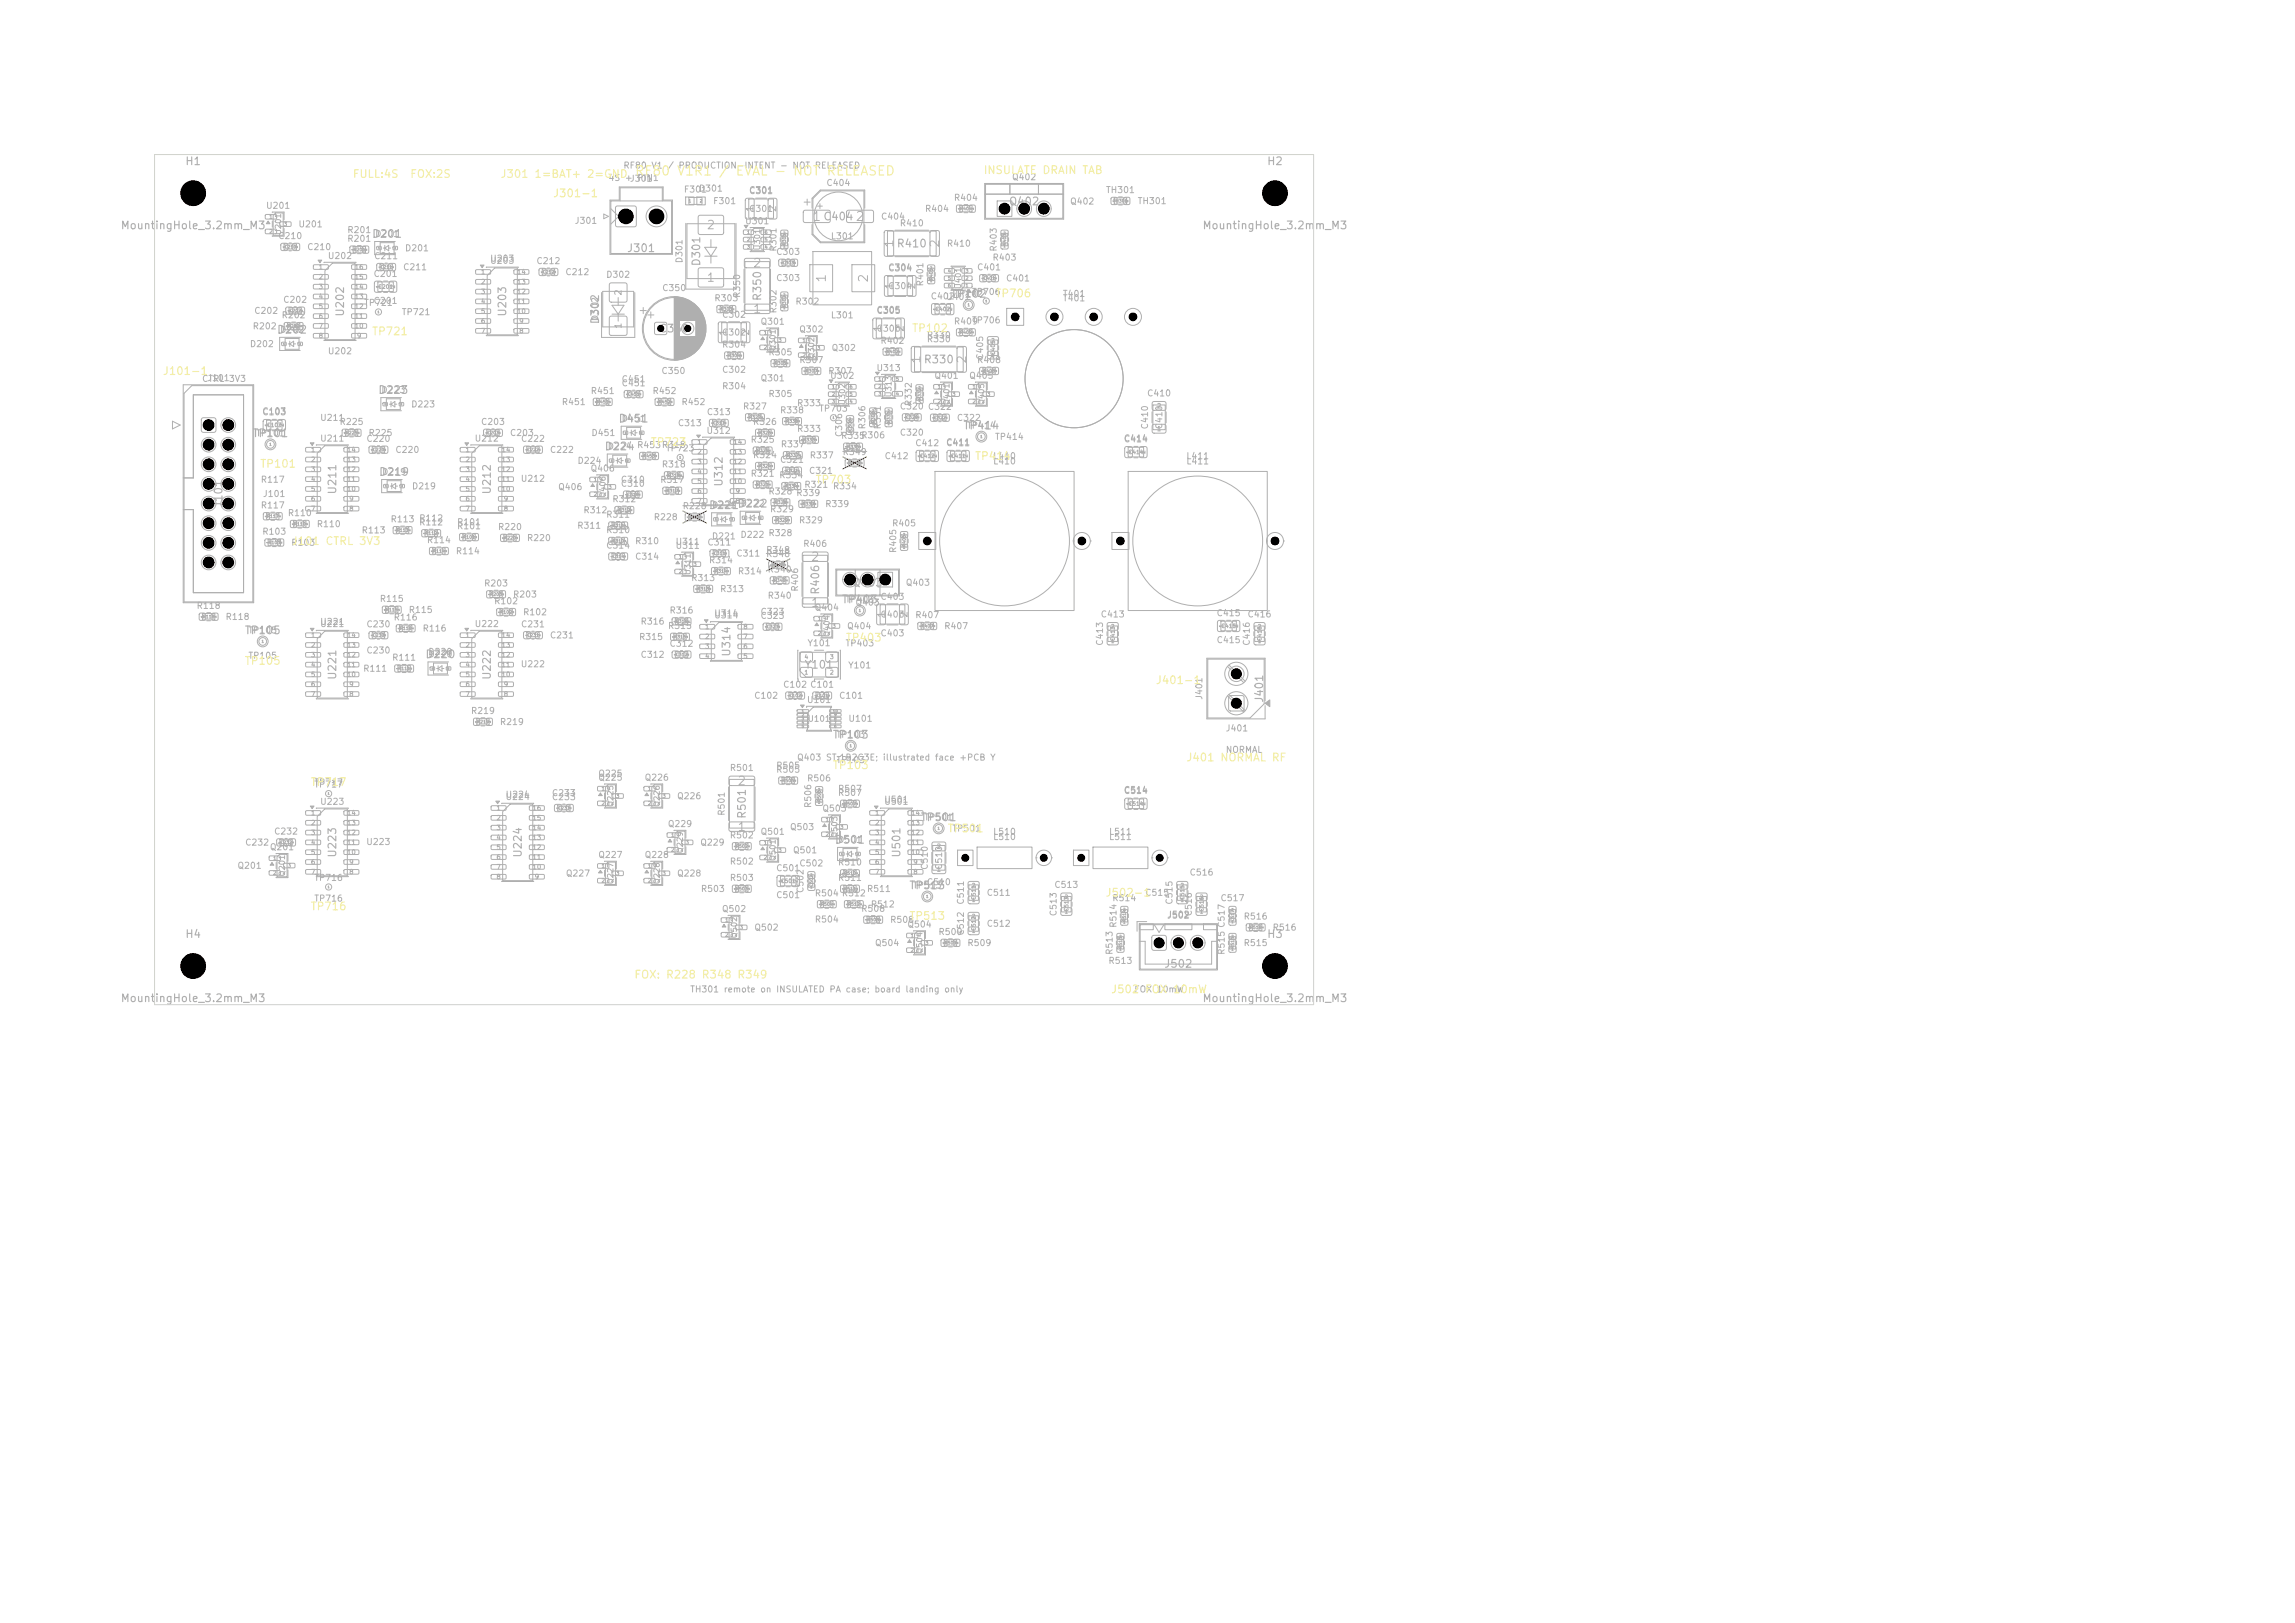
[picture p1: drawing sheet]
<svg xmlns="http://www.w3.org/2000/svg" width="297mm" height="210mm" viewBox="0 0 297 210" stroke-linecap="round" stroke-linejoin="round" font-family="sans-serif">
<defs><g id="words">
<text font-size="1.2" fill="#f2eda1" x="82.1" y="23">RF80 V1R1 / EVAL - NOT RELEASED</text>
<g font-size="1.2" fill="#afafaf">
<text x="105" y="28.9">1</text>
<text x="110.6" y="28.9">2</text>
<text x="107.2" y="36.7" transform="rotate(-90 107.2 36.7)">1</text>
<text x="112.6" y="36.7" transform="rotate(-90 112.6 36.7)">2</text>
</g>
<g font-size="1.1" fill="#afafaf">
<text x="91.4" y="29.9">2</text>
<text x="97.4" y="34.9">2</text>
<text x="115.9" y="32.1" transform="rotate(-90 115.9 32.1)">1</text>
<text x="121.8" y="32.1" transform="rotate(-90 121.8 32.1)">2</text>
<text x="91.4" y="36.7">1</text>
<text x="97.4" y="40.8">1</text>
<text x="119.4" y="47.1" transform="rotate(-90 119.4 47.1)">1</text>
<text x="125.3" y="47.1" transform="rotate(-90 125.3 47.1)">2</text>
<text x="104.9" y="72.9">2</text>
<text x="104.9" y="78.8">1</text>
<text x="95.4" y="101.9">2</text>
<text x="95.4" y="107.8">1</text>
</g>
<g font-size="1" fill="#afafaf">
<text x="23.9" y="21.6">H1</text>
<text x="163.9" y="21.6">H2</text>
<text x="15.5" y="29.9">MountingHole_3.2mm_M3</text>
<text x="106.5" y="28.8">C404</text>
<text x="130.5" y="26.8">Q402</text>
<text x="155.5" y="29.9">MountingHole_3.2mm_M3</text>
<text x="48.1" y="31">D201</text>
<text x="81.1" y="32.9">J301</text>
<text x="90.9" y="34.5" transform="rotate(-90 90.9 34.5)">D301</text>
<text x="116" y="32.3">R410</text>
<text x="44.8" y="41.1" transform="rotate(-90 44.8 41.1)">U202</text>
<text x="65.8" y="41.1" transform="rotate(-90 65.8 41.1)">U203</text>
<text x="98.8" y="39" transform="rotate(-90 98.8 39)">R350</text>
<text x="123" y="38.8">TP102</text>
<text x="35.8" y="43.4">D202</text>
<text x="77.8" y="42" transform="rotate(-90 77.8 42)">D302</text>
<text x="85.2" y="43.3">C350</text>
<text x="119.5" y="47.3">R330</text>
<text x="48.9" y="51.2">D223</text>
<text x="32.6" y="56.8">TP101</text>
<text x="78.2" y="58.5">D224</text>
<text x="80" y="54.9">D451</text>
<text x="124.6" y="55.8">TP414</text>
<text x="29" y="65.8" transform="rotate(-90 29 65.8)">J101</text>
<text x="43.8" y="64.1" transform="rotate(-90 43.8 64.1)">U211</text>
<text x="49" y="61.8">D219</text>
<text x="63.8" y="64.1" transform="rotate(-90 63.8 64.1)">U212</text>
<text x="93.8" y="63.1" transform="rotate(-90 93.8 63.1)">U312</text>
<text x="91.7" y="66.1">D221D222</text>
<text x="106.3" y="77" transform="rotate(-90 106.3 77)">R406</text>
<text x="110.2" y="76.1">Q403</text>
<text x="31.6" y="82.3">TP105</text>
<text x="108.9" y="78.3">TP403</text>
<text x="43.8" y="88.1" transform="rotate(-90 43.8 88.1)">U221</text>
<text x="55" y="85.4">D220</text>
<text x="63.8" y="88.1" transform="rotate(-90 63.8 88.1)">U222</text>
<text x="94.8" y="85.1" transform="rotate(-90 94.8 85.1)">U314</text>
<text x="104" y="86.8">Y101</text>
<text x="107.7" y="95.8">TP103</text>
<text x="163.7" y="91" transform="rotate(-90 163.7 91)">J401</text>
<text x="96.8" y="106" transform="rotate(-90 96.8 106)">R501</text>
<text x="119.1" y="106.5">TP501</text>
<text x="43.8" y="111.1" transform="rotate(-90 43.8 111.1)">U223</text>
<text x="67.8" y="111.1" transform="rotate(-90 67.8 111.1)">U224</text>
<text x="108" y="109.4">D501</text>
<text x="116.8" y="111.1" transform="rotate(-90 116.8 111.1)">U501</text>
<text x="117.6" y="115.3">TP513</text>
<text x="23.9" y="121.6">H4</text>
<text x="150.6" y="125.5">J502</text>
<text x="163.9" y="121.6">H3</text>
<text x="15.5" y="129.9">MountingHole_3.2mm_M3</text>
<text x="155.5" y="129.9">MountingHole_3.2mm_M3</text>
</g>
<g font-size="1" fill="#f2eda1">
<text x="45.6" y="23.3">FULL:4S</text>
<text x="53" y="23.3">FOX:2S</text>
<text x="64.7" y="23.3">J301 1=BAT+ 2=GND</text>
<text x="127.2" y="22.8">INSULATE DRAIN TAB</text>
<text x="71.5" y="25.8">J301-1</text>
<text x="128.7" y="38.7">TP706</text>
<text x="48.1" y="43.6">TP721</text>
<text x="118" y="43.2">TP102</text>
<text x="21" y="48.8">J101-1</text>
<text x="84.1" y="57.9">TP723</text>
<text x="126.1" y="59.8">TP414</text>
<text x="33.6" y="60.8">TP101</text>
<text x="105.5" y="62.8">TP703</text>
<text x="37.7" y="70.8">J101 CTRL 3V3</text>
<text x="109.4" y="83.3">TP403</text>
<text x="31.6" y="86.3">TP105</text>
<text x="149.5" y="88.8">J401-1</text>
<text x="40.1" y="101.9">TP717</text>
<text x="107.7" y="99.8">TP103</text>
<text x="153.4" y="98.8">J401 NORMAL RF</text>
<text x="122.6" y="107.9">TP501</text>
<text x="40.1" y="118">TP716</text>
<text x="117.6" y="119.3">TP513</text>
<text x="143" y="116.3">J502-1</text>
<text x="82" y="126.9">FOX: R228 R348 R349</text>
<text x="143.7" y="128.8">J502 FOX 10mW</text>
</g>
<g font-size=".9" fill="#afafaf">
<text x="97.7" y="27.5" transform="rotate(-90 97.7 27.5)">1</text>
<text x="100.7" y="27.5" transform="rotate(-90 100.7 27.5)">2</text>
<text x="115.7" y="37.5" transform="rotate(-90 115.7 37.5)">1</text>
<text x="118.7" y="37.5" transform="rotate(-90 118.7 37.5)">2</text>
<text x="94.2" y="43.5" transform="rotate(-90 94.2 43.5)">1</text>
<text x="97.2" y="43.5" transform="rotate(-90 97.2 43.5)">2</text>
<text x="114.2" y="43" transform="rotate(-90 114.2 43)">1</text>
<text x="117.2" y="43" transform="rotate(-90 117.2 43)">2</text>
<text x="114.7" y="80" transform="rotate(-90 114.7 80)">1</text>
<text x="117.7" y="80" transform="rotate(-90 117.7 80)">2</text>
</g>
<g font-size=".8" fill="#afafaf">
<text x="78.7" y="23.6">4S + PIN1</text>
<text x="80.6" y="22">RF80 V1 / PRODUCTION-INTENT - NOT RELEASED</text>
<text x="81.5" y="23.7">J301</text>
<text x="130.9" y="23.5">Q402</text>
<text x="34.4" y="27.2">U201</text>
<text x="38.6" y="29.6">U201</text>
<text x="74.3" y="29.2">J301</text>
<text x="88.4" y="25.1">F301</text>
<text x="90.4" y="25">D301</text>
<text x="92.2" y="26.6">F301</text>
<text x="96.4" y="29.2">U301</text>
<text x="96.9" y="25.2">C301</text>
<text x="96.9" y="27.6">C301</text>
<text x="106.9" y="24.3">C404</text>
<text x="113.9" y="28.6">C404</text>
<text x="116.4" y="29.5">R410</text>
<text x="119.6" y="27.6">R404</text>
<text x="123.4" y="26.2">R404</text>
<text x="138.4" y="26.7">Q402</text>
<text x="143.1" y="25.2">TH301</text>
<text x="147.2" y="26.6">TH301</text>
<text x="35.9" y="31.1">C210</text>
<text x="39.7" y="32.6">C210</text>
<text x="42.4" y="33.7">U202</text>
<text x="44.9" y="30.4">R201</text>
<text x="44.9" y="31.5">R201</text>
<text x="48.4" y="33.7">C211</text>
<text x="48.5" y="30.9">D201</text>
<text x="52.1" y="35.2">C211</text>
<text x="52.3" y="32.7">D201</text>
<text x="63.4" y="34">U203</text>
<text x="69.4" y="34.4">C212</text>
<text x="73.1" y="35.8">C212</text>
<text x="88.5" y="34.1" transform="rotate(-90 88.5 34.1)">D301</text>
<text x="100.4" y="33.2">C303</text>
<text x="100.7" y="32.6" transform="rotate(-90 100.7 32.6)">R301</text>
<text x="107.5" y="31.2">L301</text>
<text x="114.9" y="35.2">C304</text>
<text x="122.5" y="32.1">R410</text>
<text x="126.4" y="35.2">C401</text>
<text x="128.4" y="33.9">R403</text>
<text x="129.2" y="32.6" transform="rotate(-90 129.2 32.6)">R403</text>
<text x="32.8" y="40.8">C202</text>
<text x="36.4" y="41.4">R202</text>
<text x="36.6" y="39.4">C202</text>
<text x="47" y="39.8">TP721</text>
<text x="48.3" y="39.5">C201</text>
<text x="48.3" y="36">C201</text>
<text x="51.9" y="41">TP721</text>
<text x="77.6" y="41.6" transform="rotate(-90 77.6 41.6)">D302</text>
<text x="78.4" y="36.1">D302</text>
<text x="80.6" y="38.3" transform="rotate(-90 80.6 38.3)">2</text>
<text x="85.6" y="37.9">C350</text>
<text x="92.4" y="39.2">R303</text>
<text x="93.4" y="41.3">C302</text>
<text x="96" y="38.6" transform="rotate(-90 96 38.6)">R350</text>
<text x="100.4" y="36.6">C303</text>
<text x="100.7" y="40.6" transform="rotate(-90 100.7 40.6)">R302</text>
<text x="102.9" y="39.6">R302</text>
<text x="107.5" y="41.4">L301</text>
<text x="113.4" y="40.7">C305</text>
<text x="114.9" y="37.6">C304</text>
<text x="119.7" y="37.1" transform="rotate(-90 119.7 37.1)">R401</text>
<text x="120.4" y="38.9">C402</text>
<text x="122.4" y="39">U401</text>
<text x="123.4" y="38.6">TP102</text>
<text x="125.7" y="38.4">TP706</text>
<text x="130.1" y="36.6">C401</text>
<text x="137.5" y="39.2">T401</text>
<text x="137.5" y="38.6">T401</text>
<text x="32.3" y="45.1">D202</text>
<text x="32.6" y="42.8">R202</text>
<text x="36.2" y="43.3">D202</text>
<text x="42.4" y="46">U202</text>
<text x="80.6" y="42.6" transform="rotate(-90 80.6 42.6)">1</text>
<text x="93.4" y="43.6">C302</text>
<text x="93.4" y="45.2">R304</text>
<text x="98.4" y="42.2">Q301</text>
<text x="99.4" y="46.2">R305</text>
<text x="103.4" y="43.2">Q302</text>
<text x="103.4" y="47.2">R307</text>
<text x="107.6" y="45.6">Q302</text>
<text x="113.4" y="43.1">C305</text>
<text x="113.9" y="44.7">R402</text>
<text x="119.9" y="44">R330</text>
<text x="119.9" y="44.5">R330</text>
<text x="123.4" y="42.2">R409</text>
<text x="125.7" y="42">TP706</text>
<text x="126.4" y="47.2">R408</text>
<text x="127.4" y="46.6" transform="rotate(-90 127.4 46.6)">C405</text>
<text x="26.1" y="49.6">CTRL</text>
<text x="26.7" y="49.5">J1013V3</text>
<text x="33.9" y="53.8">C103</text>
<text x="49.3" y="51.1">D223</text>
<text x="53.1" y="52.9">D223</text>
<text x="72.6" y="52.6">R451</text>
<text x="76.4" y="51.2">R451</text>
<text x="80.4" y="49.7">C451</text>
<text x="80.4" y="50.2">C451</text>
<text x="84.4" y="51.2">R452</text>
<text x="85.5" y="48.6">C350</text>
<text x="88.1" y="52.6">R452</text>
<text x="91.4" y="53.9">C313</text>
<text x="93.4" y="48.4">C302</text>
<text x="93.4" y="50.6">R304</text>
<text x="96.1" y="53.2">R327</text>
<text x="98.4" y="49.5">Q301</text>
<text x="99.4" y="51.6">R305</text>
<text x="100.9" y="53.7">R338</text>
<text x="103.1" y="52.8">R333</text>
<text x="105.9" y="53.5">TP703</text>
<text x="107.1" y="48.6">R307</text>
<text x="107.4" y="49.2">U302</text>
<text x="113.4" y="48.2">U313</text>
<text x="116.4" y="53.2">C320 C322</text>
<text x="118.2" y="52.6" transform="rotate(-90 118.2 52.6)">R332</text>
<text x="120.9" y="49.2">Q401</text>
<text x="125.4" y="49.2">Q405</text>
<text x="148.4" y="51.5">C410</text>
<text x="33.1" y="56.7">TP101</text>
<text x="41.4" y="54.6">U211</text>
<text x="41.4" y="57.3">U211</text>
<text x="43.9" y="55.2">R225</text>
<text x="47.4" y="57.4">C220</text>
<text x="47.6" y="56.6">R225</text>
<text x="51.1" y="58.8">C220</text>
<text x="61.4" y="57.3">U212</text>
<text x="62.2" y="55.2">C203</text>
<text x="65.9" y="56.6">C203</text>
<text x="67.4" y="57.4">C222</text>
<text x="71.1" y="58.8">C222</text>
<text x="76.5" y="56.6">D451</text>
<text x="78.6" y="58.4">D224</text>
<text x="80.4" y="54.8">D451</text>
<text x="82.4" y="58.2">R453R318</text>
<text x="86.1" y="58.6">TP723</text>
<text x="87.7" y="55.3">C313</text>
<text x="91.4" y="56.3">U312</text>
<text x="97.1" y="57.5">R325</text>
<text x="97.4" y="59.5">R324</text>
<text x="97.4" y="55.2">R326</text>
<text x="101" y="58.1">R337</text>
<text x="103.1" y="56.1">R333</text>
<text x="104.7" y="59.5">R337</text>
<text x="108.8" y="57">R335</text>
<text x="109" y="59.1">R349</text>
<text x="109.2" y="56.6" transform="rotate(-90 109.2 56.6)">C306</text>
<text x="111.4" y="56.9">R306</text>
<text x="112.2" y="55.6" transform="rotate(-90 112.2 55.6)">R306</text>
<text x="114.2" y="55.6" transform="rotate(-90 114.2 55.6)">R331</text>
<text x="114.4" y="59.6">C412</text>
<text x="116.4" y="56.6">C320</text>
<text x="118.4" y="57.9">C412</text>
<text x="122.4" y="57.8">C411</text>
<text x="123.8" y="54.7">C322</text>
<text x="125.1" y="55.7">TP414</text>
<text x="128.5" y="59.6">L410</text>
<text x="128.7" y="57.1">TP414</text>
<text x="145.4" y="57.3">C414</text>
<text x="148.8" y="55.6" transform="rotate(-90 148.8 55.6)">C410</text>
<text x="150.6" y="55.6" transform="rotate(-90 150.6 55.6)">C410</text>
<text x="153.5" y="59.6">L411</text>
<text x="33.7" y="62.7">R117</text>
<text x="33.7" y="66">R117</text>
<text x="34" y="64.5">J101</text>
<text x="49.4" y="61.7">D219</text>
<text x="53.2" y="63.5">D219</text>
<text x="67.3" y="62.5">U212</text>
<text x="72.2" y="63.6">Q406</text>
<text x="74.7" y="60.2">D224</text>
<text x="76.4" y="61.2">Q406</text>
<text x="79.2" y="65.2">R312</text>
<text x="80.3" y="62.7">C310</text>
<text x="80.3" y="63.2">C310</text>
<text x="85.4" y="62.7">R317</text>
<text x="85.6" y="60.7">R318</text>
<text x="92.1" y="66">D221 D222</text>
<text x="97.1" y="61.9">R321</text>
<text x="99.4" y="64.2">R328</text>
<text x="100.8" y="62.1">R334</text>
<text x="100.9" y="60.1">C321</text>
<text x="103" y="64.4">R339</text>
<text x="104" y="63.3">R321 R334</text>
<text x="104.6" y="61.5">C321</text>
<text x="106.7" y="65.8">R339</text>
<text x="128.5" y="60.3">L410</text>
<text x="153.5" y="60.3">L411</text>
<text x="33.9" y="69.4">R103</text>
<text x="37.2" y="67">R110</text>
<text x="37.6" y="70.8">R103</text>
<text x="40.9" y="68.4">R110</text>
<text x="46.7" y="69.2">R113</text>
<text x="50.5" y="67.8">R113 R112</text>
<text x="54.2" y="68.2">R112</text>
<text x="55.2" y="70.5">R114</text>
<text x="58.9" y="71.9">R114</text>
<text x="59.1" y="68.2">R101</text>
<text x="59.1" y="68.7">R101</text>
<text x="64.4" y="68.8">R220</text>
<text x="68.1" y="70.2">R220</text>
<text x="74.6" y="68.6">R311</text>
<text x="75.4" y="66.6">R312</text>
<text x="78.4" y="69.2">R310</text>
<text x="78.4" y="71.2">C314</text>
<text x="78.4" y="67.2">R311</text>
<text x="82.1" y="70.6">R310</text>
<text x="84.5" y="67.5">R228</text>
<text x="87.4" y="70.7">U311</text>
<text x="87.4" y="71.2">U311</text>
<text x="88.3" y="66.1">R228</text>
<text x="91.5" y="70.8">C311</text>
<text x="92.1" y="70">D221</text>
<text x="95.8" y="69.8">D222</text>
<text x="99.1" y="71.8">R348</text>
<text x="99.4" y="69.6">R328</text>
<text x="99.6" y="66.5">R329</text>
<text x="103.3" y="67.9">R329</text>
<text x="103.9" y="71">R406</text>
<text x="115.4" y="68.3">R405</text>
<text x="116.2" y="71.6" transform="rotate(-90 116.2 71.6)">R405</text>
<text x="62.6" y="76.1">R203</text>
<text x="66.3" y="77.5">R203</text>
<text x="82.1" y="72.6">C314</text>
<text x="89.4" y="75.4">R313</text>
<text x="91.7" y="73.1">R314</text>
<text x="93.1" y="76.8">R313</text>
<text x="95.2" y="72.2">C311</text>
<text x="95.4" y="74.5">R314</text>
<text x="99.1" y="72.3">R348</text>
<text x="99.3" y="77.7">R340</text>
<text x="99.3" y="74.3">R340</text>
<text x="103.5" y="76.6" transform="rotate(-90 103.5 76.6)">R406</text>
<text x="113.9" y="77.8">C403</text>
<text x="117.2" y="76">Q403</text>
<text x="25.4" y="79">R118</text>
<text x="29.1" y="80.4">R118</text>
<text x="32.1" y="82.2">TP105</text>
<text x="41.4" y="81">U221</text>
<text x="47.4" y="81.4">C230</text>
<text x="49.1" y="78.1">R115</text>
<text x="50.9" y="80.5">R116</text>
<text x="52.8" y="79.5">R115</text>
<text x="54.6" y="81.9">R116</text>
<text x="61.4" y="81.3">U222</text>
<text x="63.9" y="78.4">R102</text>
<text x="67.4" y="81.4">C231</text>
<text x="67.6" y="79.8">R102</text>
<text x="71.1" y="82.8">C231</text>
<text x="82.6" y="83">R315</text>
<text x="82.8" y="81">R316</text>
<text x="86.4" y="81.6">R315</text>
<text x="86.6" y="83.9">C312</text>
<text x="86.6" y="79.6">R316</text>
<text x="92.4" y="79.9">U314</text>
<text x="98.4" y="79.7">C323</text>
<text x="98.4" y="80.3">C323</text>
<text x="104.4" y="83.8">Y101</text>
<text x="105.4" y="79.2">Q404</text>
<text x="109.4" y="83.8">TP403</text>
<text x="109.4" y="78.2">TP403</text>
<text x="109.6" y="81.6">Q404</text>
<text x="110.6" y="78.6">Q403</text>
<text x="113.9" y="82.5">C403</text>
<text x="113.9" y="80.1">C403</text>
<text x="118.4" y="80.2">R407</text>
<text x="122.1" y="81.6">R407</text>
<text x="142.4" y="80.1">C413</text>
<text x="142.9" y="83.6" transform="rotate(-90 142.9 83.6)">C413</text>
<text x="157.4" y="83.4">C415</text>
<text x="157.4" y="79.9">C415</text>
<text x="161.4" y="80.1">C416</text>
<text x="161.9" y="83.6" transform="rotate(-90 161.9 83.6)">C416</text>
<text x="32.1" y="85.4">TP105</text>
<text x="46.9" y="87.1">R111</text>
<text x="47.4" y="84.8">C230</text>
<text x="50.7" y="85.7">R111</text>
<text x="55.4" y="84.9">D220</text>
<text x="67.3" y="86.5">U222</text>
<text x="82.8" y="85.3">C312</text>
<text x="101.3" y="89.2">C102 C101</text>
<text x="109.7" y="86.7">Y101</text>
<text x="60.9" y="92.6">R219</text>
<text x="64.6" y="94">R219</text>
<text x="97.5" y="90.6">C102</text>
<text x="104.4" y="91.2">U101</text>
<text x="104.5" y="93.6">U101</text>
<text x="108.2" y="95.7">TP103</text>
<text x="108.5" y="90.6">C101</text>
<text x="109.7" y="93.6">U101</text>
<text x="155.8" y="90.6" transform="rotate(-90 155.8 90.6)">J401</text>
<text x="158.6" y="94.8">J401</text>
<text x="40.6" y="101.8">TP717</text>
<text x="77.4" y="100.7">Q225</text>
<text x="77.4" y="101.2">Q225</text>
<text x="83.4" y="101.2">Q226</text>
<text x="94.4" y="100">R501</text>
<text x="100.4" y="99.7">R505</text>
<text x="100.4" y="100.2">R505</text>
<text x="103.1" y="98.6">Q403 ST:1B2C3E; illustrated face +PCB Y</text>
<text x="104.4" y="101.3">R506</text>
<text x="108.2" y="98.9">TP103</text>
<text x="158.6" y="97.6">NORMAL</text>
<text x="41.4" y="104.3">U223</text>
<text x="65.4" y="103.4">U224</text>
<text x="71.4" y="103.2">C233</text>
<text x="71.4" y="103.7">C233</text>
<text x="86.4" y="107.2">Q229</text>
<text x="87.6" y="103.6">Q226</text>
<text x="94" y="105.6" transform="rotate(-90 94 105.6)">R501</text>
<text x="102.2" y="107.6">Q503</text>
<text x="105.2" y="104.6" transform="rotate(-90 105.2 104.6)">R506</text>
<text x="106.4" y="105.2">Q503</text>
<text x="108.4" y="102.7">R507</text>
<text x="108.4" y="103.2">R507</text>
<text x="114.4" y="104">U501</text>
<text x="119.5" y="106.3">TP501</text>
<text x="123.2" y="107.8">TP501</text>
<text x="145.4" y="102.8">C514</text>
<text x="30.7" y="112.6">Q201</text>
<text x="31.7" y="109.6">C232</text>
<text x="34.9" y="110.2">Q201</text>
<text x="35.4" y="108.2">C232</text>
<text x="47.3" y="109.5">U223</text>
<text x="73.2" y="113.6">Q227</text>
<text x="77.4" y="111.2">Q227</text>
<text x="83.4" y="111.2">Q228</text>
<text x="87.6" y="113.6">Q228</text>
<text x="90.6" y="109.6">Q229</text>
<text x="94.4" y="112.1">R502</text>
<text x="94.4" y="108.7">R502</text>
<text x="98.4" y="108.2">Q501</text>
<text x="100.4" y="112.9">C501</text>
<text x="102.6" y="110.6">Q501</text>
<text x="103.4" y="112.3">C502</text>
<text x="108.4" y="112.2">R510</text>
<text x="108.4" y="109.3">D501</text>
<text x="120.3" y="112.6" transform="rotate(-90 120.3 112.6)">C510</text>
<text x="122.1" y="112.6" transform="rotate(-90 122.1 112.6)">C510</text>
<text x="128.5" y="108.9">L510</text>
<text x="128.5" y="108.2">L510</text>
<text x="143.5" y="108.9">L511</text>
<text x="143.5" y="108.2">L511</text>
<text x="153.9" y="113.5">C516</text>
<text x="40.6" y="116.9">TP716</text>
<text x="40.6" y="114.2">TP716</text>
<text x="90.6" y="115.6">R503</text>
<text x="93.4" y="118.2">Q502</text>
<text x="94.4" y="114.2">R503</text>
<text x="100.4" y="116.4">C501</text>
<text x="104.2" y="115.6" transform="rotate(-90 104.2 115.6)">C502</text>
<text x="105.4" y="119.6">R504</text>
<text x="105.4" y="116.2">R504 R512</text>
<text x="108.4" y="114.2">R511</text>
<text x="111.4" y="118.2">R508</text>
<text x="112.1" y="115.6">R511</text>
<text x="112.6" y="117.6">R512</text>
<text x="115.1" y="119.6">R508</text>
<text x="118.1" y="115.2">TP513</text>
<text x="119.9" y="114.7">C510</text>
<text x="124.9" y="117.1" transform="rotate(-90 124.9 117.1)">C511</text>
<text x="127.6" y="116.1">C511</text>
<text x="136.4" y="115.1">C513</text>
<text x="136.9" y="118.6" transform="rotate(-90 136.9 118.6)">C513</text>
<text x="143.9" y="116.8">R514</text>
<text x="148.1" y="116.1">C515</text>
<text x="151" y="118.9">J502</text>
<text x="151.9" y="117.1" transform="rotate(-90 151.9 117.1)">C515</text>
<text x="154.4" y="118.6" transform="rotate(-90 154.4 118.6)">C516</text>
<text x="157.9" y="116.8">C517</text>
<text x="160.9" y="119.2">R516</text>
<text x="97.6" y="120.6">Q502</text>
<text x="113.2" y="122.6">Q504</text>
<text x="117.4" y="120.2">Q504</text>
<text x="121.4" y="121.2">R509</text>
<text x="124.9" y="121.1" transform="rotate(-90 124.9 121.1)">C512</text>
<text x="125.1" y="122.6">R509</text>
<text x="127.6" y="120.1">C512</text>
<text x="143.4" y="124.9">R513</text>
<text x="144.2" y="123.6" transform="rotate(-90 144.2 123.6)">R513</text>
<text x="144.7" y="120.1" transform="rotate(-90 144.7 120.1)">R514</text>
<text x="158.7" y="123.6" transform="rotate(-90 158.7 123.6)">R515 C517</text>
<text x="160.9" y="122.6">R515</text>
<text x="164.6" y="120.6">R516</text>
<text x="89.2" y="128.6">TH301 remote on INSULATED PA case; board landing only</text>
<text x="146.7" y="128.6">FOX 10mW</text>
</g>
<g font-size=".7" fill="#afafaf">
<text x="36.5" y="30.5" transform="rotate(-90 36.5 30.5)">U201</text>
<text x="98.5" y="32.5" transform="rotate(-90 98.5 32.5)">U301</text>
<text x="124.5" y="37.5" transform="rotate(-90 124.5 37.5)">U401</text>
<text x="131" y="41.6">1</text>
<text x="136" y="41.6">2</text>
<text x="141.1" y="41.6">3</text>
<text x="146.2" y="41.6">4</text>
<text x="100.5" y="45.5" transform="rotate(-90 100.5 45.5)">Q301</text>
<text x="105.5" y="46.5" transform="rotate(-90 105.5 46.5)">Q302</text>
<text x="109.5" y="52.5" transform="rotate(-90 109.5 52.5)">U302</text>
<text x="115.5" y="51.5" transform="rotate(-90 115.5 51.5)">U313</text>
<text x="123" y="52.5" transform="rotate(-90 123 52.5)">Q401</text>
<text x="127.5" y="52.5" transform="rotate(-90 127.5 52.5)">Q405</text>
<text x="78.5" y="64.5" transform="rotate(-90 78.5 64.5)">Q406</text>
<text x="119.6" y="70.6">1</text>
<text x="139.6" y="70.6">2</text>
<text x="144.6" y="70.6">1</text>
<text x="164.6" y="70.6">2</text>
<text x="89.5" y="74.5" transform="rotate(-90 89.5 74.5)">U311</text>
<text x="107.5" y="82.5" transform="rotate(-90 107.5 82.5)">Q404</text>
<text x="159.6" y="87.7">2</text>
<text x="159.6" y="91.5">1</text>
<text x="79.5" y="104.5" transform="rotate(-90 79.5 104.5)">Q225</text>
<text x="85.5" y="104.5" transform="rotate(-90 85.5 104.5)">Q226</text>
<text x="37" y="113.5" transform="rotate(-90 37 113.5)">Q201</text>
<text x="88.5" y="110.5" transform="rotate(-90 88.5 110.5)">Q229</text>
<text x="100.5" y="111.5" transform="rotate(-90 100.5 111.5)">Q501</text>
<text x="108.5" y="108.5" transform="rotate(-90 108.5 108.5)">Q503</text>
<text x="124.5" y="111.5">1</text>
<text x="134.7" y="111.5">2</text>
<text x="139.5" y="111.5">1</text>
<text x="149.7" y="111.5">2</text>
<text x="79.5" y="114.5" transform="rotate(-90 79.5 114.5)">Q227</text>
<text x="85.5" y="114.5" transform="rotate(-90 85.5 114.5)">Q228</text>
<text x="95.5" y="121.5" transform="rotate(-90 95.5 121.5)">Q502</text>
<text x="119.5" y="123.5" transform="rotate(-90 119.5 123.5)">Q504</text>
</g>
<g font-size=".6" fill="#afafaf">
<text x="129.6" y="27.5">1</text>
<text x="41.2" y="35">1</text>
<text x="45.8" y="35">16</text>
<text x="62.2" y="35.6">1</text>
<text x="66.8" y="35.6">14</text>
<text x="41.2" y="36.3">2</text>
<text x="41.2" y="37.6">3</text>
<text x="41.2" y="38.8">4</text>
<text x="41.2" y="40.1">5</text>
<text x="41.2" y="41.4">6</text>
<text x="45.8" y="41.4">11</text>
<text x="45.8" y="40.1">12</text>
<text x="45.8" y="38.8">13</text>
<text x="45.8" y="37.6">14</text>
<text x="45.8" y="36.3">15</text>
<text x="62.2" y="36.9">2</text>
<text x="62.2" y="38.2">3</text>
<text x="62.2" y="39.5">4</text>
<text x="62.2" y="40.7">5</text>
<text x="62.2" y="42">6</text>
<text x="66.8" y="40.7">10</text>
<text x="66.8" y="39.5">11</text>
<text x="66.8" y="38.2">12</text>
<text x="66.8" y="36.9">13</text>
<text x="67.1" y="42">9</text>
<text x="41.2" y="42.6">7</text>
<text x="41.2" y="43.9">8</text>
<text x="45.8" y="42.6">10</text>
<text x="46.1" y="43.9">9</text>
<text x="62.2" y="43.3">7</text>
<text x="67.1" y="43.3">8</text>
<text x="149.7" y="53">2</text>
<text x="26.6" y="58">3</text>
<text x="29.2" y="58">4</text>
<text x="40.2" y="58.6">1</text>
<text x="40.2" y="59.9">2</text>
<text x="44.8" y="59.9">13</text>
<text x="44.8" y="58.6">14</text>
<text x="60.2" y="58.6">1</text>
<text x="60.2" y="59.9">2</text>
<text x="64.8" y="59.9">13</text>
<text x="64.8" y="58.6">14</text>
<text x="90.2" y="57.6">1</text>
<text x="90.2" y="58.9">2</text>
<text x="94.8" y="58.9">13</text>
<text x="94.8" y="57.6">14</text>
<text x="149.7" y="55.9">1</text>
<text x="26.6" y="65.6">9</text>
<text x="28.9" y="65.6">10</text>
<text x="40.2" y="61.2">3</text>
<text x="40.2" y="62.5">4</text>
<text x="40.2" y="63.7">5</text>
<text x="40.2" y="65">6</text>
<text x="44.8" y="63.7">10</text>
<text x="44.8" y="62.5">11</text>
<text x="44.8" y="61.2">12</text>
<text x="45.1" y="65">9</text>
<text x="60.2" y="61.2">3</text>
<text x="60.2" y="62.5">4</text>
<text x="60.2" y="63.7">5</text>
<text x="60.2" y="65">6</text>
<text x="64.8" y="63.7">10</text>
<text x="64.8" y="62.5">11</text>
<text x="64.8" y="61.2">12</text>
<text x="65.1" y="65">9</text>
<text x="90.2" y="60.2">3</text>
<text x="90.2" y="61.5">4</text>
<text x="90.2" y="62.7">5</text>
<text x="90.2" y="64">6</text>
<text x="90.2" y="65.3">7</text>
<text x="94.8" y="62.7">10</text>
<text x="94.8" y="61.5">11</text>
<text x="94.8" y="60.2">12</text>
<text x="95.1" y="65.3">8</text>
<text x="95.1" y="64">9</text>
<text x="26.3" y="68.2">11</text>
<text x="26.3" y="70.7">13</text>
<text x="28.9" y="68.2">12</text>
<text x="28.9" y="70.7">14</text>
<text x="40.2" y="66.3">7</text>
<text x="45.1" y="66.3">8</text>
<text x="60.2" y="66.3">7</text>
<text x="65.1" y="66.3">8</text>
<text x="26.3" y="73.3">15</text>
<text x="28.9" y="73.3">16</text>
<text x="111.9" y="75.5">2</text>
<text x="40.2" y="82.6">1</text>
<text x="40.2" y="83.9">2</text>
<text x="44.8" y="83.9">13</text>
<text x="44.8" y="82.6">14</text>
<text x="60.2" y="82.6">1</text>
<text x="60.2" y="83.9">2</text>
<text x="64.8" y="83.9">13</text>
<text x="64.8" y="82.6">14</text>
<text x="91.2" y="81.6">1</text>
<text x="91.2" y="82.8">2</text>
<text x="96.1" y="82.8">7</text>
<text x="96.1" y="81.6">8</text>
<text x="40.2" y="85.2">3</text>
<text x="40.2" y="86.5">4</text>
<text x="40.2" y="87.7">5</text>
<text x="40.2" y="89">6</text>
<text x="44.8" y="87.7">10</text>
<text x="44.8" y="86.5">11</text>
<text x="44.8" y="85.2">12</text>
<text x="45.1" y="89">9</text>
<text x="60.2" y="85.2">3</text>
<text x="60.2" y="86.5">4</text>
<text x="60.2" y="87.7">5</text>
<text x="60.2" y="89">6</text>
<text x="64.8" y="87.7">10</text>
<text x="64.8" y="86.5">11</text>
<text x="64.8" y="85.2">12</text>
<text x="65.1" y="89">9</text>
<text x="91.2" y="84.1">3</text>
<text x="91.2" y="85.4">4</text>
<text x="96.1" y="85.4">5</text>
<text x="96.1" y="84.1">6</text>
<text x="40.2" y="90.3">7</text>
<text x="45.1" y="90.3">8</text>
<text x="60.2" y="90.3">7</text>
<text x="65.1" y="90.3">8</text>
<text x="40.2" y="105.6">1</text>
<text x="40.2" y="106.9">2</text>
<text x="44.8" y="106.9">13</text>
<text x="44.8" y="105.6">14</text>
<text x="64.2" y="105">1</text>
<text x="64.2" y="106.3">2</text>
<text x="64.2" y="107.6">3</text>
<text x="68.8" y="107.6">14</text>
<text x="68.8" y="106.3">15</text>
<text x="68.8" y="105">16</text>
<text x="113.2" y="105.6">1</text>
<text x="113.2" y="106.9">2</text>
<text x="117.8" y="106.9">13</text>
<text x="117.8" y="105.6">14</text>
<text x="40.2" y="108.2">3</text>
<text x="40.2" y="109.5">4</text>
<text x="40.2" y="110.7">5</text>
<text x="40.2" y="112">6</text>
<text x="40.2" y="113.3">7</text>
<text x="44.8" y="110.7">10</text>
<text x="44.8" y="109.5">11</text>
<text x="44.8" y="108.2">12</text>
<text x="45.1" y="113.3">8</text>
<text x="45.1" y="112">9</text>
<text x="64.2" y="108.8">4</text>
<text x="64.2" y="110.1">5</text>
<text x="64.2" y="111.4">6</text>
<text x="64.2" y="112.6">7</text>
<text x="64.2" y="113.9">8</text>
<text x="68.8" y="112.6">10</text>
<text x="68.8" y="111.4">11</text>
<text x="68.8" y="110.1">12</text>
<text x="68.8" y="108.8">13</text>
<text x="69.1" y="113.9">9</text>
<text x="113.2" y="108.2">3</text>
<text x="113.2" y="109.5">4</text>
<text x="113.2" y="110.7">5</text>
<text x="113.2" y="112">6</text>
<text x="113.2" y="113.3">7</text>
<text x="117.8" y="110.7">10</text>
<text x="117.8" y="109.5">11</text>
<text x="117.8" y="108.2">12</text>
<text x="118.1" y="113.3">8</text>
<text x="118.1" y="112">9</text>
<text x="121.2" y="112.9">1</text>
<text x="121.2" y="110">2</text>
<text x="149.6" y="122.5">1</text>
<text x="152.1" y="122.5">2</text>
<text x="154.6" y="122.5">3</text>
</g>
<g font-size=".5" fill="#afafaf">
<text x="34.8" y="28.4">1</text>
<text x="36.7" y="29.4">3</text>
<text x="34.8" y="30.3">2</text>
<text x="48.9" y="37.5">C201</text>
<text x="49.3" y="37.4" transform="rotate(-90 49.3 37.4)">1</text>
<text x="51.2" y="37.4" transform="rotate(-90 51.2 37.4)">2</text>
<text x="121" y="40.4">C402</text>
<text x="121.4" y="40.3" transform="rotate(-90 121.4 40.3)">1</text>
<text x="123.3" y="40.3" transform="rotate(-90 123.3 40.3)">2</text>
<text x="85.2" y="42.9">1</text>
<text x="88.7" y="42.9">2</text>
<text x="98.8" y="43.4">1</text>
<text x="98.8" y="45.3">2</text>
<text x="100.7" y="44.4">3</text>
<text x="103.8" y="44.4">1</text>
<text x="103.8" y="46.3">2</text>
<text x="105.7" y="45.4">3</text>
<text x="128.2" y="46.3">1</text>
<text x="128.2" y="44.4">2</text>
<text x="128.9" y="46" transform="rotate(-90 128.9 46)">C405</text>
<text x="121.3" y="50.4">1</text>
<text x="121.3" y="52.3">2</text>
<text x="123.2" y="51.4">3</text>
<text x="125.8" y="50.4">1</text>
<text x="125.8" y="52.3">2</text>
<text x="127.7" y="51.4">3</text>
<text x="34.5" y="55.4">C103</text>
<text x="34.9" y="55.3" transform="rotate(-90 34.9 55.3)">1</text>
<text x="36.8" y="55.3" transform="rotate(-90 36.8 55.3)">2</text>
<text x="119" y="59.4">C412</text>
<text x="119.4" y="59.3" transform="rotate(-90 119.4 59.3)">1</text>
<text x="121.3" y="59.3" transform="rotate(-90 121.3 59.3)">2</text>
<text x="123" y="59.4">C411</text>
<text x="123.4" y="59.3" transform="rotate(-90 123.4 59.3)">1</text>
<text x="125.3" y="59.3" transform="rotate(-90 125.3 59.3)">2</text>
<text x="146" y="58.9">C414</text>
<text x="146.4" y="58.8" transform="rotate(-90 146.4 58.8)">1</text>
<text x="148.3" y="58.8" transform="rotate(-90 148.3 58.8)">2</text>
<text x="76.8" y="62.4">1</text>
<text x="76.8" y="64.3">2</text>
<text x="78.7" y="63.4">3</text>
<text x="87.8" y="72.4">1</text>
<text x="87.8" y="74.3">2</text>
<text x="89.7" y="73.4">3</text>
<text x="105.8" y="80.4">1</text>
<text x="105.8" y="82.3">2</text>
<text x="107.7" y="81.4">3</text>
<text x="143.7" y="83.3">1</text>
<text x="143.7" y="81.4">2</text>
<text x="144.4" y="83" transform="rotate(-90 144.4 83)">C413</text>
<text x="158" y="81.4">C415</text>
<text x="158.4" y="81.3" transform="rotate(-90 158.4 81.3)">1</text>
<text x="160.3" y="81.3" transform="rotate(-90 160.3 81.3)">2</text>
<text x="162.7" y="83.3">1</text>
<text x="162.7" y="81.4">2</text>
<text x="163.4" y="83" transform="rotate(-90 163.4 83)">C416</text>
<text x="104" y="87.4">1</text>
<text x="104" y="85.4">4</text>
<text x="107.3" y="87.4">2</text>
<text x="107.3" y="85.4">3</text>
<text x="77.8" y="102.4">1</text>
<text x="77.8" y="104.3">2</text>
<text x="79.7" y="103.4">3</text>
<text x="83.8" y="102.4">1</text>
<text x="83.8" y="104.3">2</text>
<text x="85.7" y="103.4">3</text>
<text x="106.8" y="106.4">1</text>
<text x="108.7" y="107.4">3</text>
<text x="146" y="104.4">C514</text>
<text x="146.4" y="104.3" transform="rotate(-90 146.4 104.3)">1</text>
<text x="148.3" y="104.3" transform="rotate(-90 148.3 104.3)">2</text>
<text x="35.3" y="111.4">1</text>
<text x="35.3" y="113.3">2</text>
<text x="37.2" y="112.4">3</text>
<text x="77.8" y="112.4">1</text>
<text x="79.7" y="113.4">3</text>
<text x="83.8" y="112.4">1</text>
<text x="85.7" y="113.4">3</text>
<text x="86.8" y="108.4">1</text>
<text x="86.8" y="110.3">2</text>
<text x="88.7" y="109.4">3</text>
<text x="98.8" y="109.4">1</text>
<text x="98.8" y="111.3">2</text>
<text x="100.7" y="110.4">3</text>
<text x="106.8" y="108.3">2</text>
<text x="77.8" y="114.3">2</text>
<text x="83.8" y="114.3">2</text>
<text x="93.8" y="119.4">1</text>
<text x="101" y="114.4">C501</text>
<text x="101.4" y="114.3" transform="rotate(-90 101.4 114.3)">1</text>
<text x="103.3" y="114.3" transform="rotate(-90 103.3 114.3)">2</text>
<text x="125.7" y="118.9">2</text>
<text x="125.7" y="116.8">1</text>
<text x="125.7" y="114.9">2</text>
<text x="126.4" y="116.5" transform="rotate(-90 126.4 116.5)">C511</text>
<text x="137.7" y="118.3">1</text>
<text x="137.7" y="116.4">2</text>
<text x="138.4" y="118" transform="rotate(-90 138.4 118)">C513</text>
<text x="152.7" y="116.8">1</text>
<text x="152.7" y="114.9">2</text>
<text x="153.4" y="116.5" transform="rotate(-90 153.4 116.5)">C515</text>
<text x="155.2" y="118.3">1</text>
<text x="155.2" y="116.4">2</text>
<text x="155.9" y="118" transform="rotate(-90 155.9 118)">C516</text>
<text x="93.8" y="121.3">2</text>
<text x="95.7" y="120.4">3</text>
<text x="117.8" y="121.4">1</text>
<text x="117.8" y="123.3">2</text>
<text x="119.7" y="122.4">3</text>
<text x="125.7" y="120.8">1</text>
<text x="126.4" y="120.5" transform="rotate(-90 126.4 120.5)">C512</text>
</g>
<g font-size=".4" fill="#afafaf">
<text x="89.1" y="26.3">1</text>
<text x="90.5" y="26.3">2</text>
<text x="124.2" y="27.3">R404</text>
<text x="144" y="26.3">TH301</text>
<text x="36.8" y="32.3">C210</text>
<text x="45.7" y="32.6">R201</text>
<text x="49.2" y="34.9">C211</text>
<text x="70.2" y="35.5">C212</text>
<text x="96.6" y="30.4">1</text>
<text x="96.6" y="31.3">2</text>
<text x="96.6" y="32.3">3</text>
<text x="98.9" y="32.3">4</text>
<text x="98.9" y="31.3">5</text>
<text x="98.9" y="30.4">6</text>
<text x="101.2" y="34.3">C303</text>
<text x="101.8" y="31.8" transform="rotate(-90 101.8 31.8)">R301</text>
<text x="122.6" y="35.4">4</text>
<text x="124.9" y="35.4">3</text>
<text x="130.3" y="31.8" transform="rotate(-90 130.3 31.8)">R403</text>
<text x="37.4" y="40.5">C202</text>
<text x="93.2" y="40.3">R303</text>
<text x="101.8" y="39.8" transform="rotate(-90 101.8 39.8)">R302</text>
<text x="120.8" y="36.3" transform="rotate(-90 120.8 36.3)">R401</text>
<text x="122.6" y="36.3">5</text>
<text x="122.6" y="37.3">6</text>
<text x="124.9" y="37.3">1</text>
<text x="124.9" y="36.3">2</text>
<text x="127.2" y="36.3">C401</text>
<text x="37.2" y="42.5">R202</text>
<text x="94.2" y="46.3">R304</text>
<text x="100.2" y="47.3">R305</text>
<text x="114.7" y="45.8">R402</text>
<text x="124.2" y="43.3">R409</text>
<text x="77.2" y="52.3">R451</text>
<text x="81.2" y="51.3">C451</text>
<text x="85.2" y="52.3">R452</text>
<text x="104.2" y="48.3">R307</text>
<text x="107.6" y="50.4">1</text>
<text x="107.6" y="51.3">2</text>
<text x="107.6" y="52.3">3</text>
<text x="109.9" y="52.3">4</text>
<text x="109.9" y="51.3">5</text>
<text x="109.9" y="50.4">6</text>
<text x="113.6" y="49.4">1</text>
<text x="113.6" y="50.3">2</text>
<text x="113.6" y="51.3">3</text>
<text x="115.9" y="51.3">4</text>
<text x="115.9" y="49.4">5</text>
<text x="119.3" y="51.8" transform="rotate(-90 119.3 51.8)">R332</text>
<text x="127.2" y="48.3">R408</text>
<text x="44.7" y="56.3">R225</text>
<text x="48.2" y="58.5">C220</text>
<text x="63" y="56.3">C203</text>
<text x="68.2" y="58.5">C222</text>
<text x="83.2" y="59.3">R453</text>
<text x="92.2" y="55">C313</text>
<text x="96.9" y="54.3">R327</text>
<text x="97.9" y="58.6">R325</text>
<text x="98.2" y="56.3">R326</text>
<text x="101.7" y="54.8">R338</text>
<text x="101.8" y="59.2">R337</text>
<text x="103.9" y="57.2">R333</text>
<text x="109.6" y="58.1">R335</text>
<text x="110.3" y="55.8" transform="rotate(-90 110.3 55.8)">C306</text>
<text x="113.3" y="54.8" transform="rotate(-90 113.3 54.8)">R306</text>
<text x="115.3" y="54.8" transform="rotate(-90 115.3 54.8)">R331</text>
<text x="117.2" y="54.3">C320</text>
<text x="120.8" y="54.4">C322</text>
<text x="81.1" y="64.3">C310</text>
<text x="86.2" y="63.8">R317</text>
<text x="86.4" y="61.8">R318</text>
<text x="97.9" y="63">R321</text>
<text x="98.2" y="60.6">R324</text>
<text x="100.2" y="65.3">R328</text>
<text x="101.6" y="63.2">R334</text>
<text x="101.7" y="61.2">C321</text>
<text x="103.8" y="65.5">R339</text>
<text x="109.8" y="60.2">R349</text>
<text x="34.5" y="67.1">R117</text>
<text x="34.7" y="70.5">R103</text>
<text x="38" y="68.1">R110</text>
<text x="51.3" y="68.9">R113</text>
<text x="55" y="69.3">R112</text>
<text x="56" y="71.6">R114</text>
<text x="59.9" y="69.8">R101</text>
<text x="65.2" y="69.9">R220</text>
<text x="79.2" y="70.3">R310</text>
<text x="79.2" y="68.3">R311</text>
<text x="80" y="66.3">R312</text>
<text x="89.1" y="67.2">R228</text>
<text x="92.3" y="71.9">C311</text>
<text x="100.4" y="67.6">R329</text>
<text x="117.3" y="70.8" transform="rotate(-90 117.3 70.8)">R405</text>
<text x="63.4" y="77.2">R203</text>
<text x="79.2" y="72.3">C314</text>
<text x="90.2" y="76.5">R313</text>
<text x="92.5" y="74.2">R314</text>
<text x="99.9" y="73.4">R348</text>
<text x="100.1" y="75.4">R340</text>
<text x="26.2" y="80.1">R118</text>
<text x="48.2" y="82.5">C230</text>
<text x="49.9" y="79.2">R115</text>
<text x="51.7" y="81.6">R116</text>
<text x="64.7" y="79.5">R102</text>
<text x="68.2" y="82.5">C231</text>
<text x="87.2" y="82.7">R315</text>
<text x="87.4" y="80.7">R316</text>
<text x="99.2" y="81.4">C323</text>
<text x="119.2" y="81.3">R407</text>
<text x="51.5" y="86.8">R111</text>
<text x="87.4" y="85">C312</text>
<text x="61.7" y="93.7">R219</text>
<text x="102.1" y="90.3">C102</text>
<text x="105.6" y="90.3">C101</text>
<text x="101.2" y="101.3">R505</text>
<text x="72.2" y="104.9">C233</text>
<text x="106.3" y="103.8" transform="rotate(-90 106.3 103.8)">R506</text>
<text x="109.2" y="104.3">R507</text>
<text x="36.2" y="109.3">C232</text>
<text x="95.2" y="109.8">R502</text>
<text x="109.2" y="113.3">R510</text>
<text x="95.2" y="115.3">R503</text>
<text x="105.3" y="114.8" transform="rotate(-90 105.3 114.8)">C502</text>
<text x="106.2" y="117.3">R504</text>
<text x="109.2" y="115.3">R511</text>
<text x="109.7" y="117.3">R512</text>
<text x="112.2" y="119.3">R508</text>
<text x="145.8" y="119.3" transform="rotate(-90 145.8 119.3)">R514</text>
<text x="159.8" y="119.3" transform="rotate(-90 159.8 119.3)">C517</text>
<text x="122.2" y="122.3">R509</text>
<text x="145.3" y="122.8" transform="rotate(-90 145.3 122.8)">R513</text>
<text x="159.8" y="122.8" transform="rotate(-90 159.8 122.8)">R515</text>
<text x="161.7" y="120.3">R516</text>
</g>
<g font-size=".3" fill="#afafaf">
<text x="124.4" y="27.2" transform="rotate(-90 124.4 27.2)">1</text>
<text x="126.1" y="27.2" transform="rotate(-90 126.1 27.2)">2</text>
<text x="144.4" y="26.2" transform="rotate(-90 144.4 26.2)">1</text>
<text x="146.1" y="26.2" transform="rotate(-90 146.1 26.2)">2</text>
<text x="37" y="32.1" transform="rotate(-90 37 32.1)">1</text>
<text x="38.6" y="32.1" transform="rotate(-90 38.6 32.1)">2</text>
<text x="45.9" y="32.5" transform="rotate(-90 45.9 32.5)">1</text>
<text x="47.6" y="32.5" transform="rotate(-90 47.6 32.5)">2</text>
<text x="49.4" y="34.7" transform="rotate(-90 49.4 34.7)">1</text>
<text x="51" y="34.7" transform="rotate(-90 51 34.7)">2</text>
<text x="70.4" y="35.4" transform="rotate(-90 70.4 35.4)">1</text>
<text x="72" y="35.4" transform="rotate(-90 72 35.4)">2</text>
<text x="101.3" y="32.1">1</text>
<text x="101.3" y="30.4">2</text>
<text x="101.5" y="34.2" transform="rotate(-90 101.5 34.2)">1</text>
<text x="103" y="34.2" transform="rotate(-90 103 34.2)">2</text>
<text x="120.3" y="34.9">2</text>
<text x="129.8" y="32.1">1</text>
<text x="129.8" y="30.4">2</text>
<text x="37.7" y="40.4" transform="rotate(-90 37.7 40.4)">1</text>
<text x="39.2" y="40.4" transform="rotate(-90 39.2 40.4)">2</text>
<text x="48.8" y="40.6">1</text>
<text x="93.4" y="40.2" transform="rotate(-90 93.4 40.2)">1</text>
<text x="95.1" y="40.2" transform="rotate(-90 95.1 40.2)">2</text>
<text x="101.3" y="40.1">1</text>
<text x="101.3" y="38.4">2</text>
<text x="120.3" y="36.6">1</text>
<text x="125.2" y="39.7">1</text>
<text x="127.5" y="36.2" transform="rotate(-90 127.5 36.2)">1</text>
<text x="127.5" y="39.2">1</text>
<text x="129" y="36.2" transform="rotate(-90 129 36.2)">2</text>
<text x="37.4" y="42.4" transform="rotate(-90 37.4 42.4)">1</text>
<text x="39.1" y="42.4" transform="rotate(-90 39.1 42.4)">2</text>
<text x="94.4" y="46.2" transform="rotate(-90 94.4 46.2)">1</text>
<text x="96.1" y="46.2" transform="rotate(-90 96.1 46.2)">2</text>
<text x="100.4" y="47.2" transform="rotate(-90 100.4 47.2)">1</text>
<text x="102.1" y="47.2" transform="rotate(-90 102.1 47.2)">2</text>
<text x="114.9" y="45.7" transform="rotate(-90 114.9 45.7)">1</text>
<text x="116.6" y="45.7" transform="rotate(-90 116.6 45.7)">2</text>
<text x="124.4" y="43.2" transform="rotate(-90 124.4 43.2)">1</text>
<text x="126.1" y="43.2" transform="rotate(-90 126.1 43.2)">2</text>
<text x="77.4" y="52.2" transform="rotate(-90 77.4 52.2)">1</text>
<text x="79.1" y="52.2" transform="rotate(-90 79.1 52.2)">2</text>
<text x="81.5" y="51.2" transform="rotate(-90 81.5 51.2)">1</text>
<text x="83" y="51.2" transform="rotate(-90 83 51.2)">2</text>
<text x="85.4" y="52.2" transform="rotate(-90 85.4 52.2)">1</text>
<text x="87.1" y="52.2" transform="rotate(-90 87.1 52.2)">2</text>
<text x="104.4" y="48.2" transform="rotate(-90 104.4 48.2)">1</text>
<text x="106.1" y="48.2" transform="rotate(-90 106.1 48.2)">2</text>
<text x="112.8" y="53.4">2</text>
<text x="114.8" y="53.4">2</text>
<text x="118.8" y="52.1">1</text>
<text x="118.8" y="50.4">2</text>
<text x="127.4" y="48.2" transform="rotate(-90 127.4 48.2)">1</text>
<text x="129.1" y="48.2" transform="rotate(-90 129.1 48.2)">2</text>
<text x="34.8" y="57.8">1</text>
<text x="44.9" y="56.2" transform="rotate(-90 44.9 56.2)">1</text>
<text x="46.6" y="56.2" transform="rotate(-90 46.6 56.2)">2</text>
<text x="48.4" y="58.4" transform="rotate(-90 48.4 58.4)">1</text>
<text x="50" y="58.4" transform="rotate(-90 50 58.4)">2</text>
<text x="63.3" y="56.2" transform="rotate(-90 63.3 56.2)">1</text>
<text x="64.8" y="56.2" transform="rotate(-90 64.8 56.2)">2</text>
<text x="68.4" y="58.4" transform="rotate(-90 68.4 58.4)">1</text>
<text x="70" y="58.4" transform="rotate(-90 70 58.4)">2</text>
<text x="83.4" y="59.2" transform="rotate(-90 83.4 59.2)">1</text>
<text x="85.1" y="59.2" transform="rotate(-90 85.1 59.2)">2</text>
<text x="87.9" y="59.4">1</text>
<text x="92.5" y="54.9" transform="rotate(-90 92.5 54.9)">1</text>
<text x="94" y="54.9" transform="rotate(-90 94 54.9)">2</text>
<text x="97.1" y="54.2" transform="rotate(-90 97.1 54.2)">1</text>
<text x="98.1" y="58.5" transform="rotate(-90 98.1 58.5)">1</text>
<text x="98.4" y="56.2" transform="rotate(-90 98.4 56.2)">1</text>
<text x="98.8" y="54.2" transform="rotate(-90 98.8 54.2)">2</text>
<text x="99.8" y="58.5" transform="rotate(-90 99.8 58.5)">2</text>
<text x="100.1" y="56.2" transform="rotate(-90 100.1 56.2)">2</text>
<text x="101.9" y="54.7" transform="rotate(-90 101.9 54.7)">1</text>
<text x="102" y="59.1" transform="rotate(-90 102 59.1)">1</text>
<text x="103.6" y="54.7" transform="rotate(-90 103.6 54.7)">2</text>
<text x="103.7" y="59.1" transform="rotate(-90 103.7 59.1)">2</text>
<text x="104.1" y="57.1" transform="rotate(-90 104.1 57.1)">1</text>
<text x="105.8" y="57.1" transform="rotate(-90 105.8 57.1)">2</text>
<text x="107.7" y="54.3">1</text>
<text x="109.8" y="58" transform="rotate(-90 109.8 58)">1</text>
<text x="109.8" y="56">1</text>
<text x="109.8" y="54.5">2</text>
<text x="111.5" y="58" transform="rotate(-90 111.5 58)">2</text>
<text x="112.8" y="55.1">1</text>
<text x="114.8" y="55.1">1</text>
<text x="117.5" y="54.2" transform="rotate(-90 117.5 54.2)">1</text>
<text x="119" y="54.2" transform="rotate(-90 119 54.2)">2</text>
<text x="121.1" y="54.2" transform="rotate(-90 121.1 54.2)">1</text>
<text x="122.7" y="54.2" transform="rotate(-90 122.7 54.2)">2</text>
<text x="126.8" y="56.8">1</text>
<text x="81.4" y="64.2" transform="rotate(-90 81.4 64.2)">1</text>
<text x="82.9" y="64.2" transform="rotate(-90 82.9 64.2)">2</text>
<text x="86.4" y="63.7" transform="rotate(-90 86.4 63.7)">1</text>
<text x="86.6" y="61.7" transform="rotate(-90 86.6 61.7)">1</text>
<text x="88.1" y="63.7" transform="rotate(-90 88.1 63.7)">2</text>
<text x="88.3" y="61.7" transform="rotate(-90 88.3 61.7)">2</text>
<text x="98.1" y="62.9" transform="rotate(-90 98.1 62.9)">1</text>
<text x="98.4" y="60.5" transform="rotate(-90 98.4 60.5)">1</text>
<text x="99.8" y="62.9" transform="rotate(-90 99.8 62.9)">2</text>
<text x="100.1" y="60.5" transform="rotate(-90 100.1 60.5)">2</text>
<text x="100.4" y="65.2" transform="rotate(-90 100.4 65.2)">1</text>
<text x="101.8" y="63.1" transform="rotate(-90 101.8 63.1)">1</text>
<text x="102" y="61.1" transform="rotate(-90 102 61.1)">1</text>
<text x="102.1" y="65.2" transform="rotate(-90 102.1 65.2)">2</text>
<text x="103.5" y="63.1" transform="rotate(-90 103.5 63.1)">2</text>
<text x="103.5" y="61.1" transform="rotate(-90 103.5 61.1)">2</text>
<text x="104" y="65.4" transform="rotate(-90 104 65.4)">1</text>
<text x="105.7" y="65.4" transform="rotate(-90 105.7 65.4)">2</text>
<text x="110" y="60.1" transform="rotate(-90 110 60.1)">1</text>
<text x="111.7" y="60.1" transform="rotate(-90 111.7 60.1)">2</text>
<text x="34.7" y="67" transform="rotate(-90 34.7 67)">1</text>
<text x="34.9" y="70.4" transform="rotate(-90 34.9 70.4)">1</text>
<text x="36.4" y="67" transform="rotate(-90 36.4 67)">2</text>
<text x="36.6" y="70.4" transform="rotate(-90 36.6 70.4)">2</text>
<text x="38.2" y="68" transform="rotate(-90 38.2 68)">1</text>
<text x="39.9" y="68" transform="rotate(-90 39.9 68)">2</text>
<text x="51.5" y="68.8" transform="rotate(-90 51.5 68.8)">1</text>
<text x="53.2" y="68.8" transform="rotate(-90 53.2 68.8)">2</text>
<text x="55.2" y="69.2" transform="rotate(-90 55.2 69.2)">1</text>
<text x="56.2" y="71.5" transform="rotate(-90 56.2 71.5)">1</text>
<text x="56.9" y="69.2" transform="rotate(-90 56.9 69.2)">2</text>
<text x="57.9" y="71.5" transform="rotate(-90 57.9 71.5)">2</text>
<text x="60.1" y="69.7" transform="rotate(-90 60.1 69.7)">1</text>
<text x="61.8" y="69.7" transform="rotate(-90 61.8 69.7)">2</text>
<text x="65.4" y="69.8" transform="rotate(-90 65.4 69.8)">1</text>
<text x="67.1" y="69.8" transform="rotate(-90 67.1 69.8)">2</text>
<text x="79.4" y="70.2" transform="rotate(-90 79.4 70.2)">1</text>
<text x="79.4" y="68.2" transform="rotate(-90 79.4 68.2)">1</text>
<text x="80.2" y="66.2" transform="rotate(-90 80.2 66.2)">1</text>
<text x="81.1" y="70.2" transform="rotate(-90 81.1 70.2)">2</text>
<text x="81.1" y="68.2" transform="rotate(-90 81.1 68.2)">2</text>
<text x="81.9" y="66.2" transform="rotate(-90 81.9 66.2)">2</text>
<text x="89.3" y="67.1" transform="rotate(-90 89.3 67.1)">1</text>
<text x="91" y="67.1" transform="rotate(-90 91 67.1)">2</text>
<text x="92.6" y="71.8" transform="rotate(-90 92.6 71.8)">1</text>
<text x="94.1" y="71.8" transform="rotate(-90 94.1 71.8)">2</text>
<text x="100.6" y="67.5" transform="rotate(-90 100.6 67.5)">1</text>
<text x="102.3" y="67.5" transform="rotate(-90 102.3 67.5)">2</text>
<text x="116.8" y="71.1">1</text>
<text x="116.8" y="69.4">2</text>
<text x="63.6" y="77.1" transform="rotate(-90 63.6 77.1)">1</text>
<text x="65.3" y="77.1" transform="rotate(-90 65.3 77.1)">2</text>
<text x="79.5" y="72.2" transform="rotate(-90 79.5 72.2)">1</text>
<text x="81" y="72.2" transform="rotate(-90 81 72.2)">2</text>
<text x="90.4" y="76.4" transform="rotate(-90 90.4 76.4)">1</text>
<text x="92.1" y="76.4" transform="rotate(-90 92.1 76.4)">2</text>
<text x="92.7" y="74.1" transform="rotate(-90 92.7 74.1)">1</text>
<text x="94.4" y="74.1" transform="rotate(-90 94.4 74.1)">2</text>
<text x="100.1" y="73.3" transform="rotate(-90 100.1 73.3)">1</text>
<text x="100.3" y="75.3" transform="rotate(-90 100.3 75.3)">1</text>
<text x="101.8" y="73.3" transform="rotate(-90 101.8 73.3)">2</text>
<text x="102" y="75.3" transform="rotate(-90 102 75.3)">2</text>
<text x="26.4" y="80" transform="rotate(-90 26.4 80)">1</text>
<text x="28.1" y="80" transform="rotate(-90 28.1 80)">2</text>
<text x="33.8" y="83.3">1</text>
<text x="48.4" y="82.4" transform="rotate(-90 48.4 82.4)">1</text>
<text x="50" y="82.4" transform="rotate(-90 50 82.4)">2</text>
<text x="50.1" y="79.1" transform="rotate(-90 50.1 79.1)">1</text>
<text x="51.8" y="79.1" transform="rotate(-90 51.8 79.1)">2</text>
<text x="51.9" y="81.5" transform="rotate(-90 51.9 81.5)">1</text>
<text x="53.6" y="81.5" transform="rotate(-90 53.6 81.5)">2</text>
<text x="64.9" y="79.4" transform="rotate(-90 64.9 79.4)">1</text>
<text x="66.6" y="79.4" transform="rotate(-90 66.6 79.4)">2</text>
<text x="68.4" y="82.4" transform="rotate(-90 68.4 82.4)">1</text>
<text x="70" y="82.4" transform="rotate(-90 70 82.4)">2</text>
<text x="87.4" y="82.6" transform="rotate(-90 87.4 82.6)">1</text>
<text x="87.6" y="80.6" transform="rotate(-90 87.6 80.6)">1</text>
<text x="89.1" y="82.6" transform="rotate(-90 89.1 82.6)">2</text>
<text x="89.3" y="80.6" transform="rotate(-90 89.3 80.6)">2</text>
<text x="99.4" y="81.3" transform="rotate(-90 99.4 81.3)">1</text>
<text x="101" y="81.3" transform="rotate(-90 101 81.3)">2</text>
<text x="111.1" y="79.3">1</text>
<text x="119.4" y="81.2" transform="rotate(-90 119.4 81.2)">1</text>
<text x="121.1" y="81.2" transform="rotate(-90 121.1 81.2)">2</text>
<text x="51.7" y="86.7" transform="rotate(-90 51.7 86.7)">1</text>
<text x="53.4" y="86.7" transform="rotate(-90 53.4 86.7)">2</text>
<text x="87.7" y="84.9" transform="rotate(-90 87.7 84.9)">1</text>
<text x="89.2" y="84.9" transform="rotate(-90 89.2 84.9)">2</text>
<text x="61.9" y="93.6" transform="rotate(-90 61.9 93.6)">1</text>
<text x="63.6" y="93.6" transform="rotate(-90 63.6 93.6)">2</text>
<text x="102.4" y="90.2" transform="rotate(-90 102.4 90.2)">1</text>
<text x="103.7" y="92.3">1</text>
<text x="103.7" y="92.8">2</text>
<text x="103.7" y="93.3">3</text>
<text x="103.7" y="93.8">4</text>
<text x="103.7" y="94.3">5</text>
<text x="103.9" y="90.2" transform="rotate(-90 103.9 90.2)">2</text>
<text x="105.9" y="90.2" transform="rotate(-90 105.9 90.2)">1</text>
<text x="107.4" y="90.2" transform="rotate(-90 107.4 90.2)">2</text>
<text x="107.7" y="92.3">10</text>
<text x="107.9" y="94.3">6</text>
<text x="107.9" y="93.8">7</text>
<text x="107.9" y="93.3">8</text>
<text x="107.9" y="92.8">9</text>
<text x="101.4" y="101.2" transform="rotate(-90 101.4 101.2)">1</text>
<text x="103.1" y="101.2" transform="rotate(-90 103.1 101.2)">2</text>
<text x="109.9" y="96.8">1</text>
<text x="42.4" y="102.9">1</text>
<text x="72.4" y="104.7" transform="rotate(-90 72.4 104.7)">1</text>
<text x="74" y="104.7" transform="rotate(-90 74 104.7)">2</text>
<text x="105.8" y="104.1">1</text>
<text x="105.8" y="102.4">2</text>
<text x="109.4" y="104.2" transform="rotate(-90 109.4 104.2)">1</text>
<text x="111.1" y="104.2" transform="rotate(-90 111.1 104.2)">2</text>
<text x="121.3" y="107.4">1</text>
<text x="36.5" y="109.2" transform="rotate(-90 36.5 109.2)">1</text>
<text x="38" y="109.2" transform="rotate(-90 38 109.2)">2</text>
<text x="95.4" y="109.7" transform="rotate(-90 95.4 109.7)">1</text>
<text x="97.1" y="109.7" transform="rotate(-90 97.1 109.7)">2</text>
<text x="104.8" y="113.5">2</text>
<text x="109.4" y="113.2" transform="rotate(-90 109.4 113.2)">1</text>
<text x="111.1" y="113.2" transform="rotate(-90 111.1 113.2)">2</text>
<text x="42.4" y="115">1</text>
<text x="95.4" y="115.2" transform="rotate(-90 95.4 115.2)">1</text>
<text x="97.1" y="115.2" transform="rotate(-90 97.1 115.2)">2</text>
<text x="104.8" y="115">1</text>
<text x="106.4" y="117.2" transform="rotate(-90 106.4 117.2)">1</text>
<text x="108.1" y="117.2" transform="rotate(-90 108.1 117.2)">2</text>
<text x="109.4" y="115.2" transform="rotate(-90 109.4 115.2)">1</text>
<text x="109.9" y="117.2" transform="rotate(-90 109.9 117.2)">1</text>
<text x="111.1" y="115.2" transform="rotate(-90 111.1 115.2)">2</text>
<text x="111.6" y="117.2" transform="rotate(-90 111.6 117.2)">2</text>
<text x="112.4" y="119.2" transform="rotate(-90 112.4 119.2)">1</text>
<text x="114.1" y="119.2" transform="rotate(-90 114.1 119.2)">2</text>
<text x="119.8" y="116.3">1</text>
<text x="145.3" y="119.6">1</text>
<text x="145.3" y="117.9">2</text>
<text x="159.3" y="119.5">1</text>
<text x="159.3" y="118">2</text>
<text x="122.4" y="122.2" transform="rotate(-90 122.4 122.2)">1</text>
<text x="124.1" y="122.2" transform="rotate(-90 124.1 122.2)">2</text>
<text x="144.8" y="123.1">1</text>
<text x="144.8" y="121.4">2</text>
<text x="159.3" y="123.1">1</text>
<text x="159.3" y="121.4">2</text>
<text x="161.9" y="120.2" transform="rotate(-90 161.9 120.2)">1</text>
<text x="163.6" y="120.2" transform="rotate(-90 163.6 120.2)">2</text>
</g>
<g font-size=".2" fill="#afafaf">
<text x="48.9" y="32.3">1</text>
<text x="51" y="32.3">2</text>
<text x="36.6" y="44.7">1</text>
<text x="38.7" y="44.7">2</text>
<text x="49.7" y="52.5">1</text>
<text x="51.8" y="52.5">2</text>
<text x="79" y="59.8">1</text>
<text x="80.8" y="56.2">1</text>
<text x="81.1" y="59.8">2</text>
<text x="82.9" y="56.2">2</text>
<text x="49.8" y="63.1">1</text>
<text x="51.9" y="63.1">2</text>
<text x="92.5" y="67.4">1</text>
<text x="94.6" y="67.4">2</text>
<text x="96.2" y="67.2">1</text>
<text x="98.3" y="67.2">2</text>
<text x="55.8" y="86.7">1</text>
<text x="57.9" y="86.7">2</text>
<text x="108.8" y="110.7">1</text>
<text x="110.9" y="110.7">2</text>
</g>
</g></defs>
<g fill="none" stroke="#afafaf" stroke-width=".13">
<path d="M104.1 26.2h.7M104.5 25.8v.7M105.1 26.9v-1.2l1.1-1.1h5.7v2.3M105.1 29.1v1.2l1.1 1.1h5.7v-2.3M105.8 26.7h.6M106.1 26.4v.6M106.2 24.7h5.6v6.6h-5.6l-1-1v-4.6zM34.5 54.4h2v1.2h-2zM35.2 54.3h.6M35.2 55.7h.6M92.2 54.3h1.6v.8h-1.6zM92.9 54.2h.3"/>
<path d="M92.9 55.2h.3M98.2 59.9h1.6v.8h-1.6zM98.8 59.8h.4M109.1 58.4h3.1M109.8 59.9h1.6M88.4 65.4h3.1M89.1 66.9h1.6M98.8 60.8h.4M99.2 71.6h3.1M99.9 73.1h1.6M113.9 78.3h3.2v2.4h-3.2zM114.8 78.1h1.4"/>
<path d="M114.8 80.9h1.4M98.7 109.6l.2 .4h-.4zM99.2 108.5l1.6-.1v1M99.2 109.6v.8M100.8 110.6v1l-1.6-.1M126.4 109.6h7.2v2.8h-7.2z"/>
<circle cx="108.5" cy="28" r="3.1"/>
</g>
<path d="M98.7 109.6l.2 .4h-.4z" fill="#afafaf"/>
<g fill="none" stroke="#afafaf" stroke-width=".13">
<path d="M127.2 35.6h1.6v.8h-1.6zM127.9 35.5h.2M127.9 36.5h.2M37.2 41.8h1.6v.8h-1.6zM37.8 41.7h.4M37.8 42.7h.4M90.2 56.3h.4l-.2 .3zM90.9 56.6h4.2M98.2 55.6h1.6v.8h-1.6zM98.8 55.5h.4M98.8 56.5h.4M90.9 65.4h4.2"/>
<path d="M92.8 66.5h1.8v1.4h-1.8zM93.2 67.2h.2M93.4 66.9v.7M93.4 67.2l.5-.3v.7zM93.9 67.2h.2M94.7 66.4h-2.6v1.7h2.6M121 61h18v18h-18zM48.2 81.8h1.6v.8h-1.6zM48.8 81.7h.3M48.8 82.7h.3M87.4 84.3h1.6v.8h-1.6zM88.1 84.2h.2"/>
<path d="M88.1 85.2h.2M99.7 108.5h1v3h-1.3v-2.6zM122.2 121.6h1.6v.8h-1.6zM122.8 121.5h.4M122.8 122.5h.4"/>
<circle cx="130" cy="70" r="8.4"/>
</g>
<path d="M90.2 56.3h.4l-.2 .3z" fill="#afafaf"/>
<path d="M114.9 35.7h3.2v2.6h-3.2zM115.8 35.6h1.4M115.8 38.4h1.4M92 56.7h3v8.6h-3.9v-7.6zM113.3 48.2h.5l-.3 .3zM114.1 48.5h1.8M114.1 51.5h1.8M115.9 49.6v.8" fill="none" stroke="#afafaf" stroke-width=".13"/>
<path d="M113.3 48.2h.5l-.3 .3z" fill="#afafaf"/>
<path d="M123.1 34.5h1.8M123.1 37.5h1.8M125.5 37.5l.2 .3h-.5zM114.6 48.6h1.2v2.8h-1.6v-2.4z" fill="none" stroke="#afafaf" stroke-width=".13"/>
<path d="M125.5 37.5l.2 .3h-.5z" fill="#afafaf"/>
<path d="M96.3 29.2h.5l-.3 .3zM97.1 29.5h1.8M97.1 32.5h1.8M123.2 34.6h1.6v2.4l-.4 .5h-1.2z" fill="none" stroke="#afafaf" stroke-width=".13"/>
<path d="M96.3 29.2h.5l-.3 .3z" fill="#afafaf"/>
<g fill="none" stroke="#afafaf" stroke-width=".13">
<path d="M88.7 28.9v8.5h6.5v-8.5M88.9 29h6.2v7.1h-6.2zM91.2 33.1h1.6M91.2 32h1.6l-.8 1.1zM92 31v1M92 33.1v1M97.2 29.9l.4-.3h1.2v2.9h-1.6zM63 55.6h1.6v.8h-1.6zM63.7 55.5h.2M63.7 56.5h.2M26.2 79.4h1.6v.8h-1.6zM26.8 79.3h.4"/>
<path d="M79.2 69.6h1.6v.8h-1.6zM79.8 69.5h.4M79.8 70.5h.4M26.8 80.3h.4M86.7 108.6l.2 .4h-.4zM87.2 107.5l1.6-.1v1M87.2 108.6v.8M88.8 109.6v1l-1.6-.1M152.3 115.2v.6M152.4 114.5h1.2v2h-1.2zM153.7 115.2v.6"/>
</g>
<path d="M86.7 108.6l.2 .4h-.4z" fill="#afafaf"/>
<g fill="none" stroke="#afafaf" stroke-width=".13">
<path d="M156.3 85.3h7.3v5.8l-1.8 1.8h-5.5zM158.9 86.2l2.1 2.1M158.9 90l2.1 2.1M159 86.1l2.1 2M159 89.9l2.1 2.1M163.7 90.7v-5.5h-7.5v7.8h7.5v-1.7M163.7 91l.6-.4v.8zM87.7 107.5h1v3h-1.3v-2.6z"/>
<circle cx="160" cy="87.2" r="1.5"/>
<circle cx="160" cy="91" r="1.5"/>
</g>
<path d="M163.7 91l.6-.4v.8z" fill="#afafaf"/>
<path d="M119.2 80.6h1.6v.8h-1.6zM119.8 80.5h.4M119.8 81.5h.4M117.7 121.6l.2 .3h-.4zM118.2 120.5l1.6-.1v1M118.2 121.6v.8M119.8 122.6v1l-1.6-.1" fill="none" stroke="#afafaf" stroke-width=".13"/>
<path d="M117.7 121.6l.2 .3h-.4z" fill="#afafaf"/>
<g fill="none" stroke="#afafaf" stroke-width=".13">
<path d="M96.9 53.6h1.6v.8h-1.6zM97.5 53.5h.4M97.5 54.5h.4M101.7 54.1h1.6v.8h-1.6zM102.3 54h.4M102.3 55h.4M120.8 53.6h1.6v.8h-1.6zM121.5 53.5h.3M121.5 54.6h.3M38 67.4h1.6v.8h-1.6zM38.6 67.3h.4M38.6 68.3h.4"/>
<path d="M87.4 80h1.6v.8h-1.6zM88 79.9h.4M92.3 71.2h1.6v.8h-1.6zM93 71.1h.2M93 72.1h.2M103.8 64.8h1.6v.8h-1.6zM104.4 64.7h.4M104.4 65.7h.4M88 80.9h.4M106.7 106.6l.2 .4h-.4zM107.2 105.5l1.6-.1v1M107.2 106.6v.8"/>
<path d="M108.8 107.6v1l-1.6-.1M118.7 120.5h1v3h-1.3v-2.6z"/>
</g>
<path d="M106.7 106.6l.2 .4h-.4z" fill="#afafaf"/>
<path d="M89.1 25.6h1.7v.9h-1.7zM22.3 54.5l1 .5-1 .5zM23.7 49.8h9.1v28.2h-9.1zM24.8 49.9h7.9v28h-8.9v-27zM23.7 61.8h1.3v-10.7h6.5v25.6h-6.5v-10.8h-1.3M91.2 80.2h.4l-.2 .3zM91.9 80.5v-.1h4.2v.1M91.9 85.5v.1h4.2v-.1M107.7 105.5h1v3h-1.3v-2.6z" fill="none" stroke="#afafaf" stroke-width=".13"/>
<path d="M91.2 80.2h.4l-.2 .3z" fill="#afafaf"/>
<g fill="none" stroke="#afafaf" stroke-width=".13">
<path d="M144.2 25.6h1.6v.8h-1.6zM144.8 25.5h.4M144.8 26.5h.4M79.3 58.9h1.8v1.4h-1.8zM79.7 59.6h.2M79.9 59.3v.7M79.9 59.6l.5-.3v.7zM80.4 59.6h.2M81.2 58.8h-2.6v1.7h2.6M113.4 41.3h3.2v2.4h-3.2zM114.3 41.1h1.4M114.3 43.9h1.4"/>
<path d="M118.5 50.8v.4M118.6 50.2h.8v1.6h-.8zM119.5 50.8v.4M123 58.4h2v1.2h-2zM123.7 58.3h.6M123.7 59.7h.6M124.2 42.6h1.6v.8h-1.6zM124.8 42.5h.4M124.8 43.5h.4M149.1 53.3v1.4M149.2 52.4h1.6v3.2h-1.6zM150.9 53.3v1.4"/>
<path d="M96.5 66.3h1.8v1.4h-1.8zM96.9 67h.2M97.1 66.7v.7M97.1 67l.5-.3v.7zM97.6 67h.2M98.5 66.2h-2.7v1.7h2.7M99.9 72.7h1.6v.8h-1.6zM100.1 74.7h1.6v.8h-1.6zM100.5 72.6h.4M100.5 73.6h.4M100.7 74.6h.4M100.7 75.6h.4"/>
<path d="M93 80.6h3v4.8h-3.9v-3.9zM162.3 81.7v.6M162.4 81h1.2v2h-1.2zM163.7 81.7v.6M64.2 103.7h.4l-.2 .3zM64.9 104h4.2M64.9 114h4.2M72.2 104.2h1.6v.8h-1.6zM72.8 104h.3M72.8 105.1h.3M95.2 109.1h1.6v.8h-1.6zM95.8 109h.4"/>
<path d="M95.8 110h.4M109.2 103.6h1.6v.8h-1.6zM109.8 103.5h.4M109.8 104.5h.4M159 118.4v.2M159.1 117.7h.8v1.6h-.8zM160 118.4v.2M159 121.8v.4M159.1 121.2h.8v1.6h-.8zM160 121.8v.4"/>
<circle cx="139" cy="49" r="6.3"/>
</g>
<path d="M64.2 103.7h.4l-.2 .3z" fill="#afafaf"/>
<g fill="none" stroke="#afafaf" stroke-width=".13">
<path d="M65 105l1-.9h3v9.8h-4zM83.7 112.6l.2 .3h-.4zM84.2 111.5l1.6-.1v1M84.2 112.6v.8M85.8 113.6v1l-1.6-.1"/>
<circle cx="34" cy="83" r=".7"/>
</g>
<path d="M83.7 112.6l.2 .3h-.4z" fill="#afafaf"/>
<g fill="none" stroke="#afafaf" stroke-width=".13">
<path d="M93.2 39.6h1.6v.8h-1.6zM93.8 39.5h.4M96.3 34.8v4.4M96.4 33.9h3.2v6.3h-3.2zM99.7 34.8v4.4M120 35.3v.4M120.1 34.7h.8v1.6h-.8zM121 35.3v.4M127.4 23.7h10.2v4.7h-10.2zM127.4 25.1h10.2M127.5 23.9h10v4.3h-10zM130.7 23.7v1.4"/>
<path d="M134.4 23.7v1.4M48.2 57.8h1.6v.8h-1.6zM48.8 57.7h.3M48.8 58.7h.3M93.8 40.5h.4M109.5 54.9v.2M109.6 54.2h.8v1.6h-.8zM109.8 59.5h1.6v.8h-1.6zM110.4 59.4h.4M110.5 54.9v.2M117.2 53.6h1.6v.8h-1.6zM117.9 53.5h.2"/>
<path d="M117.9 54.5h.2M81.1 63.6h1.6v.8h-1.6zM81.8 63.5h.2M81.8 64.5h.2M100.2 64.6h1.6v.8h-1.6zM100.8 64.5h.4M100.8 65.5h.4M110.4 60.4h.4M60.2 81.3h.4l-.2 .3zM60.9 81.6h4.2M60.9 90.4h4.2M36.2 108.6h1.6v.8h-1.6z"/>
<path d="M36.9 108.5h.3M36.9 109.5h.3M84.7 111.5h1v3h-1.3v-2.6zM94.3 101.8v4.4M94.4 100.8h3.2v6.3h-3.2zM97.7 101.8v4.4M109.2 114.6h1.6v.8h-1.6zM109.8 114.5h.4M109.8 115.5h.4"/>
</g>
<path d="M60.2 81.3h.4l-.2 .3z" fill="#afafaf"/>
<g fill="none" stroke="#afafaf" stroke-width=".13">
<path d="M62.2 34.3h.4l-.2 .3zM62.9 34.6h4.2M77.8 37.9v5.8h4.3v-5.8M78 37.7h4v4.6h-4zM79.2 39.5h1.6l-.8 1.1zM80 38.5v1M101 38.8v.4M101.1 38.2h.8v1.6h-.8zM102 38.8v.4M44.7 55.6h1.6v.8h-1.6zM45.3 55.5h.4M45.3 56.5h.4"/>
<path d="M62.9 43.4h4.2M79.2 40.6h1.6M80 40.6v1M51.7 80.9h1.6v.8h-1.6zM52.3 80.8h.4M52.3 81.8h.4M61 82.7l1-1h3v8.6h-4zM143.3 81.7v.6M143.4 81h1.2v2h-1.2zM144.7 81.7v.6"/>
<circle cx="121.5" cy="107.2" r=".7"/>
</g>
<path d="M62.2 34.3h.4l-.2 .3z" fill="#afafaf"/>
<g fill="none" stroke="#afafaf" stroke-width=".13">
<path d="M63 35.6l1-.9h3v8.6h-4zM78.1 27.7l.6 .3-.6 .3zM79 26h7.9v6.8h-7.9zM79 27l1 1-1 1M80.1 24.2h5.7v1.7h1.2v7h-8.1v-7h1.2zM80.2 26v-1.7h5.5v1.7M105.2 32.6h7.6v6.9h-7.6zM60.2 57.3h.4l-.2 .3zM60.9 57.6h4.2M60.9 66.4h4.2M80 65.6h1.6v.8h-1.6zM80.6 65.5h.4"/>
<path d="M80.6 66.5h.4M101.7 60.5h1.6v.8h-1.6zM102.4 60.4h.2M102.4 61.4h.2M103.8 72.8v4.4M103.9 71.9h3.2v6.2h-3.2zM107.2 72.8v4.4M112.2 118.6h1.6v.8h-1.6zM112.8 118.5h.4M112.8 119.5h.4M145 118.3v.4M145.1 117.7h.8v1.6h-.8z"/>
<path d="M146 118.3v.4M144.5 121.8v.4M144.6 121.2h.8v1.6h-.8zM145.5 121.8v.4"/>
</g>
<path d="M60.2 57.3h.4l-.2 .3z" fill="#afafaf"/>
<g fill="none" stroke="#afafaf" stroke-width=".13">
<path d="M34.7 28.6l.2 .3h-.4zM35.2 27.5l1.6-.1v1M35.2 28.6v.8M36.8 29.6v1l-1.6-.1M45.7 31.9h1.6v.8h-1.6zM46.3 31.8h.4M46.3 32.8h.4M49.2 31.4h1.8v1.4h-1.8zM49.6 32.1h.2M49.8 31.8v.7M49.8 32.1l.5-.3v.7zM50.3 32.1h.2"/>
<path d="M51.1 31.3h-2.6v1.7h2.6M62 57.7h3v8.6h-4v-7.6zM81.1 55.3h1.8v1.4h-1.8zM81.5 56h.2M81.7 55.7v.7M81.7 56l.5-.3v.7zM82.2 56h.3M83 55.2h-2.6v1.7h2.6M83.2 58.6h1.6v.8h-1.6zM83.8 58.5h.4M83.8 59.5h.4M97.9 57.9h1.6v.8h-1.6z"/>
<path d="M98.5 57.8h.4M98.5 58.8h.4M114.7 45.1h1.6v.8h-1.6zM115.3 45h.4M115.3 46h.4M119 58.4h2v1.2h-2zM119.7 58.3h.6M119.7 59.7h.6M49.9 78.5h1.6v.8h-1.6zM50.5 78.4h.4M50.5 79.4h.4M59.9 69.1h1.6v.8h-1.6z"/>
<path d="M60.5 69h.4M60.5 70h.4M92.5 73.5h1.6v.8h-1.6zM93.1 73.4h.4M93.1 74.4h.4M100.4 66.9h1.6v.8h-1.6zM101 66.8h.4M101 67.8h.4M116.5 69.8v.4M116.6 69.2h.8v1.6h-.8zM117.5 69.8v.4M61.7 93h1.6v.8h-1.6z"/>
<path d="M62.3 92.9h.4M62.3 93.9h.4M105.6 89.6h1.6v.8h-1.6zM106.3 89.5h.2M106.3 90.5h.2M101.2 100.6h1.6v.8h-1.6zM101.8 100.5h.4M101.8 101.5h.4"/>
<circle cx="127" cy="56.5" r=".7"/>
</g>
<path d="M34.7 28.6l.2 .3h-.4z" fill="#afafaf"/>
<path d="M35.3 27.9l.4-.3h.9v2.9h-1.3zM41.2 33.7h.4l-.2 .3zM41.9 34h4.2M41.9 44h4.2" fill="none" stroke="#afafaf" stroke-width=".13"/>
<path d="M41.2 33.7h.4l-.2 .3z" fill="#afafaf"/>
<path d="M42 35l1-1h3v9.9h-4zM121.2 50.6l.2 .4h-.4zM121.7 49.5l1.6-.1v1M121.7 50.6v.8M123.3 51.6v1l-1.6-.1" fill="none" stroke="#afafaf" stroke-width=".13"/>
<path d="M121.2 50.6l.2 .4h-.4z" fill="#afafaf"/>
<g fill="none" stroke="#afafaf" stroke-width=".13">
<path d="M36.9 43.8h1.8v1.4h-1.8zM37.3 44.5h.2M37.5 44.2v.7M37.5 44.5l.5-.3v.7zM38 44.5h.2M38.8 43.7h-2.6v1.7h2.6M85.2 51.6h1.6v.8h-1.6zM85.8 51.5h.4M85.8 52.5h.4M100.2 46.6h1.6v.8h-1.6zM100.8 46.5h.4M100.8 47.5h.4"/>
<path d="M114.5 53.8v.4M114.6 53.2h.8v1.6h-.8zM115.5 53.8v.4M121.8 49.9l.4-.3h1v2.8h-1.4zM65.2 69.2h1.6v.8h-1.6zM65.8 69.1h.4M65.8 70.1h.4M97.9 62.3h1.6v.8h-1.6zM98.5 62.2h.4M98.5 63.2h.4M40.2 81.3h.4l-.2 .3zM40.9 81.6h4.2"/>
<path d="M40.9 90.4h4.2M106.2 116.6h1.6v.8h-1.6zM106.8 116.5h.4M106.8 117.5h.4M137.3 116.7v.6M137.4 116h1.2v2h-1.2zM138.7 116.7v.6M141.4 109.6h7.2v2.8h-7.2z"/>
<circle cx="35" cy="57.5" r=".7"/>
</g>
<path d="M40.2 81.3h.4l-.2 .3z" fill="#afafaf"/>
<path d="M63.4 76.5h1.6v.8h-1.6zM64 76.4h.4M64 77.4h.4M41 82.7l1-1h3v8.6h-4zM99.2 80.7h1.6v.8h-1.6zM99.8 80.6h.3M99.8 81.6h.3M35.2 111.6l.2 .4h-.4zM35.7 110.5l1.6-.1v1M35.7 111.6v.8M37.3 112.6v1l-1.6-.1" fill="none" stroke="#afafaf" stroke-width=".13"/>
<path d="M35.2 111.6l.2 .4h-.4z" fill="#afafaf"/>
<g fill="none" stroke="#afafaf" stroke-width=".13">
<path d="M81.2 50.6h1.6v.8h-1.6zM81.9 50.5h.2M81.9 51.5h.2M76.7 62.6l.2 .4h-.4zM77.2 61.5l1.6-.1v1M77.2 62.6v.8M78.8 63.6v1l-1.6-.1M36.2 110.5h1v3h-1.3v-2.6zM101 113.4h2v1.2h-2zM101.7 113.3h.6M101.7 114.7h.6M105.5 102.8v.4"/>
<path d="M105.6 102.2h.8v1.6h-.8zM106.5 102.8v.4"/>
</g>
<path d="M76.7 62.6l.2 .4h-.4z" fill="#afafaf"/>
<g fill="none" stroke="#afafaf" stroke-width=".13">
<path d="M93.4 41.7h3.2v2.6h-3.2zM94.3 41.6h1.4M94.3 44.4h1.4M109.6 57.4h1.6v.8h-1.6zM110.2 57.3h.4M110.2 58.3h.4M112.5 53.8v.4M112.6 53.2h.8v1.6h-.8zM113.5 53.8v.4M77.7 61.6h1v2.8h-1.3v-2.5zM106.2 79.5l1.6-.1v1M105.7 80.6l.2 .4h-.4z"/>
<path d="M106.2 80.6v.8M107.8 81.6v1l-1.6-.1M104.5 113.9v.2M104.6 113.2h.8v1.6h-.8zM105.5 113.9v.2M109.7 116.6h1.6v.8h-1.6zM110.3 116.5h.4M110.3 117.5h.4"/>
</g>
<path d="M105.7 80.6l.2 .4h-.4z" fill="#afafaf"/>
<path d="M96.9 25.8h3.2v2.4h-3.2zM97.8 25.6h1.4M97.8 28.4h1.4M106.7 79.6h1v2.8h-1.3v-2.5zM83.7 102.6l.2 .4h-.4zM84.2 101.5l1.6-.1v1M84.2 102.6v.8M85.8 103.6v1l-1.6-.1" fill="none" stroke="#afafaf" stroke-width=".13"/>
<path d="M83.7 102.6l.2 .4h-.4z" fill="#afafaf"/>
<g fill="none" stroke="#afafaf" stroke-width=".13">
<path d="M101 30.8v.4M101.1 30.2h.8v1.6h-.8zM102 30.8v.4M40.2 57.3h.4l-.2 .3zM40.9 57.6h4.2M40.9 66.4h4.2M50.1 62.2h1.8v1.4h-1.8zM50.5 62.9h.2M50.7 62.6v.7M50.7 62.9l.5-.3v.7zM51.2 62.9h.3M52.1 62.1h-2.7v1.7h2.7"/>
<path d="M86.4 61.1h1.6v.8h-1.6zM87 61h.4M87 62h.4M84.7 101.5h1v2.9h-1.3v-2.5z"/>
</g>
<path d="M40.2 57.3h.4l-.2 .3z" fill="#afafaf"/>
<g fill="none" stroke="#afafaf" stroke-width=".13">
<path d="M42 57.7h3v8.6h-4v-7.6zM104.2 47.6h1.6v.8h-1.6zM104.8 47.5h.4M104.8 48.5h.4M118.4 44.9h6.2v3.2h-6.2zM119.3 44.8h4.4M119.3 48.2h4.4M34.5 66.4h1.6v.8h-1.6zM35.1 66.3h.4M35.1 67.3h.4M102.1 89.6h1.6v.8h-1.6zM102.8 89.5h.2"/>
<path d="M102.8 90.5h.2M158 80.4h2v1.2h-2zM158.7 80.3h.6M158.7 81.7h.6M113.2 104.3h.4l-.2 .3zM113.9 104.6h4.2M113.9 113.4h4.2"/>
</g>
<path d="M113.2 104.3h.4l-.2 .3z" fill="#afafaf"/>
<g fill="none" stroke="#afafaf" stroke-width=".13">
<path d="M70.2 34.8h1.6v.8h-1.6zM70.8 34.7h.3M70.8 35.7h.3M83.2 39.8v.8M87.3 38.4v8.2M87.4 38.4v8.2M87.5 38.4v8.2M87.6 38.4v8.2M87.7 38.4v8.2M87.8 38.5v8M87.9 38.5v8M88 38.5v3"/>
<path d="M88.1 38.5v3M88.2 38.5v3M88.3 38.6v2.9M88.4 38.6v2.9M88.5 38.6v2.9M88.6 38.6v2.9M88.6 38.7v2.8M88.7 38.7v2.8M88.8 38.7v2.8M88.9 38.7v2.8M88.9 38.8v2.7M89 38.8v2.7"/>
<path d="M89.1 38.9v2.6M89.2 38.9v2.6M89.3 38.9v2.6M89.3 39v2.5M89.4 39v2.5M89.4 39.1v2.4M89.5 39.1v2.4M89.6 39.1v2.4M89.6 39.2v2.3M89.7 39.2v2.3M89.7 39.3v2.2M89.8 39.3v2.2"/>
<path d="M89.9 39.4v2.1M90 39.4v2.1M90 39.5v2M90.1 39.5v6M90.1 39.6v5.8M90.2 39.6v5.8M90.2 39.7v5.6M90.3 39.8v5.4M90.4 39.8v5.4M90.4 39.9v5.2M90.5 40v5M124.2 26.6h1.6v.8h-1.6z"/>
<path d="M124.8 26.5h.4M124.8 27.5h.4M77.2 51.6h1.6v.8h-1.6zM77.8 51.5h.4M77.8 52.5h.4M82.8 40.2h.8M83.8 40.8h.8M84.2 40.4v.8M88 43.5v3M88.1 43.5v3M88.2 43.5v3M88.3 43.5v2.9"/>
<path d="M88.4 43.5v2.9M88.5 43.5v2.9M88.6 43.5v2.9M88.6 43.5v2.8M88.7 43.5v2.8M88.8 43.5v2.8M88.9 43.5v2.8M88.9 43.5v2.7M89 43.5v2.7M89.1 43.5v2.6M89.2 43.5v2.6M89.3 43.5v2.6"/>
<path d="M89.3 43.5v2.5M89.4 43.5v2.5M89.4 43.5v2.4M89.5 43.5v2.4M89.6 43.5v2.4M89.6 43.5v2.3M89.7 43.5v2.3M89.8 43.5v2.2M89.9 43.5v2.1M90 43.5v2.1M90 43.5v2M90.6 40.1v4.8"/>
<path d="M90.6 40.2v4.6M90.7 40.3v4.4M90.8 40.4v4.2M90.8 40.5v4M90.9 40.6v3.8M90.9 40.7v3.6M91 40.8v3.4M91 40.9v3.2M91.1 41v3M91.1 41.2v2.6M91.2 41.3v2.4M91.2 41.4v2.2"/>
<path d="M91.2 41.6v1.8M91.3 41.7v1.6M91.3 42v1M98.7 43.6l.2 .3h-.4zM99.2 42.5l1.6-.1v1M99.2 43.6v.8M100.8 44.6v1l-1.6-.1M115 104.7h2.9v8.6h-3.8v-7.6z"/>
<circle cx="87.2" cy="42.5" r="4.1"/>
<circle cx="87.2" cy="42.5" r="4"/>
</g>
<path d="M98.7 43.6l.2 .3h-.4z" fill="#afafaf"/>
<path d="M99.4 42.9l.3-.3h1v2.9h-1.3zM107.3 49.2h.5l-.3 .3zM108.1 49.5h1.8M108.1 52.5h1.8M146 57.9h2v1.2h-2zM146.7 57.8h.6M146.7 59.2h.6M103.3 84.1v4.1M103.5 84.4h5v3.2h-4.2l-.8-.8zM105.4 84.1h1.2M106.6 87.9h-1.2v.3M108.7 84.1v3.8" fill="none" stroke="#afafaf" stroke-width=".13"/>
<path d="M107.3 49.2h.5l-.3 .3z" fill="#afafaf"/>
<g fill="none" stroke="#afafaf" stroke-width=".13">
<path d="M49.2 34.2h1.6v.8h-1.6zM49.8 34h.3M49.8 35.1h.3M129.5 30.8v.4M129.6 30.2h.8v1.6h-.8zM130.5 30.8v.4M68.2 57.8h1.6v.8h-1.6zM68.8 57.7h.3M68.8 58.7h.3M101.8 58.5h1.6v.8h-1.6zM102.4 58.4h.4M102.4 59.4h.4"/>
<path d="M108.6 49.6h1.2v2.8h-1.6v-2.4zM51.3 68.2h1.6v.8h-1.6zM51.9 68.1h.4M51.9 69.1h.4M55 68.6h1.6v.8h-1.6zM55.6 68.5h.4M55.6 69.5h.4M108.2 73.6h8.2v3.5h-8.2zM108.3 73.7h8v3.3h-8zM110.7 73.8v3.3M113.9 73.8v3.3M146 61h18v18h-18z"/>
<path d="M77.7 112.6l.2 .3h-.4zM78.2 111.5l1.6-.1v1M78.2 112.6v.8M79.8 113.6v1l-1.6-.1M95.2 114.6h1.6v.8h-1.6zM95.8 114.5h.4M95.8 115.5h.4M125.3 119.2v.6M125.4 118.5h1.2v2h-1.2zM126.7 119.2v.6M154.8 116.7v.6M154.9 116h1.2v2h-1.2z"/>
<path d="M156.2 116.7v.6"/>
<circle cx="155" cy="70" r="8.4"/>
</g>
<path d="M77.7 112.6l.2 .3h-.4z" fill="#afafaf"/>
<path d="M125.7 50.6l.2 .4h-.4zM126.2 49.5l1.6-.1v1M126.2 50.6v.8M127.8 51.6v1l-1.6-.1M78.7 111.5h1v3h-1.3v-2.6z" fill="none" stroke="#afafaf" stroke-width=".13"/>
<path d="M125.7 50.6l.2 .4h-.4z" fill="#afafaf"/>
<g fill="none" stroke="#afafaf" stroke-width=".13">
<path d="M121 39.4h2v1.2h-2zM121.7 39.3h.6M121.7 40.7h.6M126.7 49.6h.9v2.8h-1.2v-2.5zM127.8 44.7v.6M127.9 44h1.2v2h-1.2zM129.2 44.7v.6M34.7 69.8h1.6v.8h-1.6zM35.3 69.7h.4M35.3 70.7h.4M56 70.9h1.6v.8h-1.6zM56.6 70.8h.4"/>
<path d="M56.6 71.8h.4M64.7 78.8h1.6v.8h-1.6zM65.3 78.7h.4M65.3 79.7h.4M87.2 82h1.6v.8h-1.6zM87.8 81.9h.4M87.8 82.9h.4M40.2 104.3h.4l-.2 .3zM40.9 104.6h4.2M40.9 113.4h4.2M120.6 110.3v1.4M120.7 109.4h1.6v3.2h-1.6z"/>
<path d="M122.4 110.3v1.4M147.4 119.5h10.2v6h-10.2zM147.5 119.5h1.7v.8h-1.7zM147.6 119.7h9.9v5.7h-9.9zM148.4 119.3h-1.3v1.2M149.4 119.7l.6 1 .6-1M150.8 119.5h3.4v.8h-3.4zM155.7 119.5h1.9v.8h-1.9zM161.7 119.6h1.6v.8h-1.6zM162.3 119.5h.4M147.4 121.8h.8v3h8.6v-3h.7M162.3 120.5h.4"/>
<circle cx="125.4" cy="39.4" r=".7"/>
</g>
<path d="M40.2 104.3h.4l-.2 .3z" fill="#afafaf"/>
<g fill="none" stroke="#afafaf" stroke-width=".13">
<path d="M114.8 29.9h6.4v3.2h-6.4zM115.8 29.8h4.4M115.8 33.2h4.4M87.7 72.6l.2 .4h-.4zM88.2 71.5l1.6-.1v1M88.2 72.6v.8M89.8 73.6v1l-1.6-.1M68.2 81.8h1.6v.8h-1.6zM68.8 81.7h.3M68.8 82.7h.3M41 105.7l1-1h3v8.6h-4zM109.2 112.6h1.6v.8h-1.6z"/>
<path d="M109.8 112.5h.4M109.8 113.5h.4"/>
</g>
<path d="M87.7 72.6l.2 .4h-.4z" fill="#afafaf"/>
<g fill="none" stroke="#afafaf" stroke-width=".13">
<path d="M101.2 33.6h1.6v.8h-1.6zM101.9 33.5h.2M101.9 34.5h.2M79.2 71.6h1.6v.8h-1.6zM79.9 71.5h.2M79.9 72.5h.2M88.7 71.6h1v2.8h-1.3v-2.5zM51.5 86.1h1.6v.8h-1.6zM52.1 86h.4M52.1 87h.4M77.7 102.6l.2 .4h-.4zM78.2 101.5l1.6-.1v1"/>
<path d="M78.2 102.6v.8M79.8 103.6v1l-1.6-.1M125.3 115.2v.6M125.4 114.5h1.2v2h-1.2zM126.7 115.2v.6M146 103.4h2v1.2h-2zM146.7 103.3h.6M146.7 104.7h.6"/>
</g>
<path d="M77.7 102.6l.2 .4h-.4z" fill="#afafaf"/>
<g fill="none" stroke="#afafaf" stroke-width=".13">
<path d="M36.8 31.6h1.6v.7h-1.6zM37.4 39.8h1.6v.8h-1.6zM37.4 31.4h.3M37.4 32.5h.3M38.1 39.7h.2M38.1 40.7h.2M50 51.6h1.8v1.4h-1.8zM50.4 52.3h.2M50.6 52v.7M50.6 52.3l.5-.3v.7zM51.1 52.3h.2M51.9 51.5h-2.6v1.7h2.6"/>
<path d="M103.7 44.6l.2 .4h-.4zM103.9 56.5h1.6v.8h-1.6zM104.2 43.5l1.6-.1v1M104.2 44.6v.8M104.5 56.4h.4M104.5 57.4h.4M105.8 45.6v1l-1.6-.1M127.2 47.6h1.6v.8h-1.6zM127.8 47.5h.4M127.8 48.5h.4M89.1 66.5h1.6v.8h-1.6zM89.7 66.4h.4"/>
<path d="M89.7 67.4h.4M90.2 75.8h1.6v.8h-1.6zM90.8 75.7h.4M90.8 76.7h.4M56.1 85.8h1.8v1.4h-1.8zM56.5 86.5h.2M56.7 86.2v.7M56.7 86.5l.5-.3v.7zM57.2 86.5h.2M58 85.7h-2.6v1.7h2.6M78.7 101.5h1v2.9h-1.3v-2.5zM109.1 109.8h1.8v1.4h-1.8z"/>
<path d="M109.5 110.5h.2M109.7 110.2v.7M109.7 110.5l.5-.3v.7zM110.2 110.5h.3M111 109.7h-2.6v1.7h2.6"/>
<circle cx="111.3" cy="79" r=".7"/>
<circle cx="110.1" cy="96.5" r=".7"/>
<circle cx="120" cy="116" r=".7"/>
</g>
<path d="M103.7 44.6l.2 .4h-.4z" fill="#afafaf"/>
<path d="M104.7 43.6h1v2.9h-1.3v-2.6zM79.2 67.6h1.6v.8h-1.6zM79.8 67.5h.4M79.8 68.5h.4M103.6 91.2h.5l-.3 .4zM104.4 91.6v-.2h3.2v.2M104.4 94.4v.2h3.2v-.2" fill="none" stroke="#afafaf" stroke-width=".13"/>
<path d="M103.6 91.2h.5l-.3 .4z" fill="#afafaf"/>
<path d="M94.2 45.6h1.6v.8h-1.6zM94.8 45.5h.4M94.8 46.5h.4M104.5 92.3l.7-.8h2.3v3h-3zM93.7 119.6l.2 .3h-.4zM94.2 118.5l1.6-.1v1M94.2 119.6v.8M95.8 120.6v1l-1.6-.1" fill="none" stroke="#afafaf" stroke-width=".13"/>
<path d="M93.7 119.6l.2 .3h-.4z" fill="#afafaf"/>
<g fill="none" stroke="#afafaf" stroke-width=".13">
<path d="M34.4 27.8h1.3l.1 .1v.4h-.2h-1.2l-.1-.1zM34.4 29.7h1.3l.1 .1v.4h-.2h-1.2l-.1-.1zM36.2 28.7h1.4l.1 .2v.3l-.2 .1h-1.2l-.1-.1zM36.4 31.5h.2h.6v.2v.7h-.2h-.6l-.1-.2zM37 39.8l.2-.1 .6 .1 .1 .1-.1 .7-.2 .1-.6-.1v-.1zM38 31.5h.1h.6l.1 .2-.1 .7h-.1h-.6l-.1-.2zM38.6 39.8l.1-.1 .7 .1v.1v.7l-.2 .1-.6-.1-.1-.1zM40.6 34.3h1.8l.1 .1v.4l-.2 .1-1.7-.1v-.1zM40.6 35.6l1.8-.1 .1 .2v.3l-.2 .1h-1.7v-.1zM40.6 36.8h1.8l.1 .1v.4l-.2 .1h-1.7v-.2zM40.6 38.1h1.8l.1 .1v.4l-.2 .1h-1.7v-.2zM40.6 39.4l1.8-.1 .1 .2v.3l-.2 .1h-1.7v-.1z"/>
<path d="M45.3 31.9h.7v.8h-.7zM45.5 39.4l1.9-.1v.2v.3l-.1 .1h-1.7l-.1-.1zM45.5 38.1h1.9v.1v.4l-.1 .1h-1.7l-.1-.2zM45.5 36.8h1.9v.1v.4l-.1 .1h-1.7l-.1-.2zM45.5 35.6l1.9-.1v.2v.3l-.1 .1h-1.7l-.1-.1zM45.5 34.3h1.9v.1v.4l-.1 .1-1.7-.1-.1-.1zM47 31.9h.7v.8h-.7zM48.5 36.4h.7l.2 .1v1.1l-.1 .2h-.6l-.2-.1-.1-1.1zM48.8 31.9h.5v.4h-.5zM48.8 34.1h.2h.6v.2v.7h-.2h-.6l-.1-.2zM48.9 36.5h2v1.2h-2zM49.6 36.4h.6"/>
<path d="M49.6 37.8h.6M50.4 34.1h.1h.6l.1 .2-.1 .7h-.1h-.6l-.1-.2zM50.4 36.4h.7l.2 .1v1.1l-.1 .2h-.6l-.2-.1-.1-1.1zM50.9 31.9h.5v.4h-.5zM61.6 34.9h1.8l.1 .1v.4l-.2 .1h-1.7v-.2zM61.6 36.2h1.8l.1 .1v.4l-.2 .1-1.7-.1v-.1zM61.6 37.5l1.8-.1 .1 .2v.3l-.2 .1h-1.7v-.1zM61.6 38.7h1.8l.1 .2v.3l-.2 .1h-1.7v-.1zM66.5 38.7h1.9v.2v.3l-.1 .1h-1.7l-.1-.1zM66.5 37.5l1.9-.1v.2v.3l-.1 .1h-1.7l-.1-.1zM66.5 36.2h1.9v.1v.4l-.1 .1-1.7-.1-.1-.1zM66.5 34.9h1.9v.1v.4l-.1 .1h-1.7l-.1-.2z"/>
<path d="M69.8 34.8l.2-.1 .6 .1 .1 .1-.1 .7-.2 .1-.6-.1-.1-.2zM71.4 34.8l.1-.1 .6 .1 .1 .1-.1 .7-.1 .1-.6-.1-.1-.2zM78.9 36.7l.2-.1h1.8l.2 .1v.2v2v.1l-.2 .1h-1.8l-.2-.1-.1-.1v-2zM79.7 26.7l.2-.1h2.2l.2 .1 .1 .2v2.2l-.1 .2h-.2h-2.2h-.2v-.2v-2.2zM88.7 25.5h1.1v1h-1.1zM90.2 25.5h1.1v1h-1.1zM90.4 34.7l.2-.1h2.8l.2 .1 .1 .2v2l-.1 .2-.2 .1h-2.8l-.2-.1v-.2v-2zM90.4 27.9h.2h2.8h.2l.1 .2v2l-.1 .2h-.2h-2.8h-.2v-.2v-2zM92.8 39.6h.7v.8h-.7zM94.5 39.6h.7v.8h-.7zM96.2 29.8h1.2l.1 .1v.4h-.1h-1.1l-.1-.1zM96.2 30.7h1.2l.1 .2v.3l-.1 .1h-1.1l-.1-.1z"/>
<path d="M96.2 31.7h1.2l.1 .1v.4l-.1 .1-1.1-.1-.1-.1zM96.4 39.4l.2-.1 2.9 .1 .2 .2v.8l-.3 .2h-2.9l-.2-.3zM96.4 33.5l.2-.1h2.9l.2 .3v.8l-.3 .1h-2.9l-.2-.2zM96.5 25.7l.9-.1 .2 .2v2.3l-.2 .2h-.7l-.2-.1-.1-2.3zM98.5 31.7h1.2l.1 .1v.4l-.1 .1-1.1-.1-.1-.1zM98.5 30.7h1.2l.1 .2v.3l-.1 .1h-1.1l-.1-.1zM98.5 29.8h1.2l.1 .1v.4h-.1h-1.1l-.1-.1zM99.5 25.7l.8-.1 .2 .2v2.3l-.1 .2h-.7l-.3-.1v-2.3zM100.8 33.6l.2-.1 .6 .1 .1 .2-.1 .6-.2 .1-.6-.1v-.1zM101.1 39.5h.8v.7h-.8zM101.1 37.8h.8v.7h-.8zM101.1 31.5h.8v.7h-.8z"/>
<path d="M101.1 29.8h.8v.7h-.8zM102.4 33.6l.1-.1 .7 .1v.2v.6l-.2 .1-.6-.1-.1-.1zM104 27.3l.2-.1h3.1l.1 .3v1.1l-.2 .2h-3.1l-.1-.2zM104.8 34.3h3v3.5h-3zM109.6 27.3l.2-.1h3.1l.2 .3-.1 1.1-.2 .2h-3.1l-.2-.2zM110.2 34.3h3v3.5h-3zM114.5 29.9l.9-.1 .2 .2 .1 2.9-.2 .3h-.8l-.3-.2v-2.9zM114.5 35.7l.9-.1 .2 .2v2.3l-.2 .2h-.7l-.2-.1v-2.3zM117.5 35.7l.8-.1 .2 .2v2.3l-.1 .2h-.7l-.3-.1v-2.3zM120.1 36h.8v.7h-.8zM120.1 34.3h.8v.7h-.8zM120.4 29.9l.9-.1 .3 .2v2.9l-.2 .3h-.8l-.2-.2v-2.9z"/>
<path d="M120.6 39.3h.7l.2 .1v1.1l-.1 .2h-.6l-.2-.1-.1-1.1zM122.2 34.8h1.2l.1 .1v.4h-.1h-1.1l-.1-.1zM122.2 35.7h1.2l.1 .2v.3l-.1 .1h-1.1l-.1-.1zM122.2 36.7h1.2l.1 .1v.4l-.1 .1-1.1-.1-.1-.1zM122.5 39.3h.7l.2 .1 .1 1.1-.2 .2h-.6l-.2-.1v-1.1zM123.8 26.6h.7v.8h-.7zM124.5 36.7h1.2l.1 .1v.4l-.2 .1-1-.1-.1-.1zM124.5 35.7h1.2l.1 .2v.3l-.2 .1h-1l-.1-.1zM124.5 34.8h1.2l.1 .1v.4h-.2h-1l-.1-.1zM125.5 26.6h.7v.8h-.7zM126.8 35.6l.2-.1 .6 .1 .1 .1-.1 .7-.1 .1-.7-.1v-.1zM128.4 35.6l.1-.1 .7 .1v.1v.7l-.2 .1-.6-.1-.1-.1z"/>
<path d="M129 26h2v2h-2zM129.6 31.5h.8v.7h-.8zM129.6 29.8h.8v.7h-.8zM130.3 39.9h2.2v2.2h-2.2zM143.8 25.6h.7v.8h-.7zM145.5 25.6h.7v.8h-.7zM26.1 54.1l.2-.1h1.4l.2 .1v.2v1.4v.2l-.2 .1h-1.4l-.2-.1-.1-.2v-1.4zM34.1 54.3h.7l.2 .1v1.1l-.1 .2h-.6l-.2-.1-.1-1.1zM36 54.3h.7l.2 .1v1.1l-.1 .2h-.6l-.2-.1-.1-1.1zM36.5 44.3h.5v.4h-.5zM36.8 41.8h.7v.8h-.7zM38.5 41.8h.7v.8h-.7z"/>
<path d="M38.6 44.3h.5v.4h-.5zM39.6 57.9h1.8l.1 .1v.4l-.2 .1h-1.7v-.2zM39.6 59.2h1.8l.1 .1v.4l-.2 .1-1.7-.1v-.1zM40.6 40.6h1.8l.1 .2v.3l-.2 .1h-1.7v-.1zM40.6 41.9h1.8l.1 .1v.4l-.2 .1h-1.7v-.2zM40.6 43.2h1.8l.1 .1v.4h-.2h-1.7v-.1zM44.3 55.6h.7v.8h-.7zM44.5 59.2h1.9v.1v.4l-.1 .1-1.7-.1-.1-.1zM44.5 57.9h1.9v.1v.4l-.1 .1h-1.7l-.1-.2zM45.5 43.2h1.9v.1v.4h-.1h-1.7l-.1-.1zM45.5 41.9h1.9v.1v.4l-.1 .1h-1.7l-.1-.2zM45.5 40.6h1.9v.2v.3l-.1 .1h-1.7l-.1-.1z"/>
<path d="M46 55.6h.7v.8h-.7zM47.8 57.8l.2-.1 .6 .1v.1v.7l-.2 .1-.6-.1-.1-.2zM49.4 57.8l.1-.1 .6 .1 .1 .1-.1 .7-.1 .1-.6-.1-.1-.2zM49.6 52.1h.5v.4h-.5zM51.7 52.1h.5v.4h-.5zM59.6 57.9h1.8l.1 .1v.4l-.2 .1h-1.7v-.2zM59.6 59.2h1.8l.1 .1v.4l-.2 .1-1.7-.1v-.1zM61.6 40h1.8l.1 .1v.4l-.2 .1h-1.7v-.2zM61.6 41.3h1.8l.1 .1v.3l-.2 .1h-1.7v-.1zM61.6 42.6l1.8-.1 .1 .2v.3l-.2 .1h-1.7v-.1zM62.6 55.6l.2-.1 .6 .1 .1 .1-.1 .7-.1 .1-.7-.1v-.1zM64.2 55.6l.1-.1 .7 .1v.1v.7l-.2 .1-.6-.1-.1-.1z"/>
<path d="M64.5 59.2h1.9v.1v.4l-.1 .1-1.7-.1-.1-.1zM64.5 57.9h1.9v.1v.4l-.1 .1h-1.7l-.1-.2zM66.5 42.6l1.9-.1v.2v.3l-.1 .1h-1.7l-.1-.1zM66.5 41.3h1.9v.1v.3l-.1 .1h-1.7l-.1-.1zM66.5 40h1.9v.1v.4l-.1 .1h-1.7l-.1-.2zM67.8 57.8l.2-.1 .6 .1 .1 .1-.1 .7-.2 .1-.6-.1-.1-.2zM69.4 57.8l.1-.1 .6 .1 .1 .1-.1 .7-.1 .1-.6-.1-.1-.2zM76.8 51.6h.7v.8h-.7zM78.5 51.6h.7v.8h-.7zM78.9 59.4h.5v.4h-.5zM78.9 41l.2-.1h1.8l.2 .1v.2v2v.1l-.2 .1h-1.8l-.2-.1-.1-.1v-2zM80.7 55.8h.5v.4h-.5z"/>
<path d="M80.8 50.6l.2-.1 .6 .1 .1 .1-.1 .7-.2 .1-.6-.1v-.1zM81 59.4h.5v.4h-.5zM82.4 50.6l.1-.1 .7 .1v.1v.7l-.2 .1-.6-.1-.1-.1zM82.8 55.8h.5v.4h-.5zM82.8 58.6h.7v.8h-.7zM84.5 58.6h.7v.8h-.7zM84.8 41.8l.2-.1 1.2 .1 .1 .1-.1 1.3-.1 .1-1.3-.1-.1-.2zM84.8 51.6h.7v.8h-.7zM86.5 51.6h.7v.8h-.7zM89.6 56.9h1.8l.1 .1v.4l-.1 .1h-1.8l-.1-.2zM89.6 58.2h1.8l.1 .1v.4l-.1 .1-1.8-.1-.1-.1zM89.6 59.5l1.8-.1 .1 .2v.3l-.1 .1h-1.8l-.1-.1z"/>
<path d="M91.9 54.3h.1h.6l.1 .2-.1 .6-.1 .1-.6-.1-.1-.1zM93 41.7l.8-.1 .3 .2v2.3l-.2 .2h-.7l-.2-.1v-2.3zM93.4 54.3h.2h.6l.1 .2-.1 .6-.2 .1-.6-.1v-.1zM93.8 45.6h.7v.8h-.7zM94.5 59.5l1.9-.1v.2v.3l-.1 .1h-1.7l-.1-.1zM94.5 58.2h1.9v.1v.4l-.1 .1-1.7-.1-.1-.1zM94.5 56.9h1.9v.1v.4l-.1 .1h-1.7l-.1-.2zM95.5 45.6h.7v.8h-.7zM96 41.7l.8-.1 .2 .2 .1 2.3-.2 .2h-.8l-.2-.1v-2.3zM96.5 53.6h.7v.8h-.7zM97.5 57.9h.7v.8h-.7zM97.8 59.9h.7v.8h-.7z"/>
<path d="M97.8 55.6h.7v.8h-.7zM98.2 53.6h.7v.8h-.7zM98.4 42.8h1.3l.1 .1v.4h-.1h-1.3l-.1-.1zM98.4 44.7h1.3l.1 .1v.4l-.1 .1-1.3-.1-.1-.1zM99.2 57.9h.7v.8h-.7zM99.5 59.9h.7v.8h-.7zM99.5 55.6h.7v.8h-.7zM99.8 46.6h.7v.8h-.7zM100.2 43.7h1.4l.1 .2v.3l-.2 .1h-1.2l-.1-.1zM101.3 54.1h.7v.8h-.7zM101.4 58.5h.7v.8h-.7zM101.5 46.6h.7v.8h-.7z"/>
<path d="M103 54.1h.7v.8h-.7zM103.1 58.5h.7v.8h-.7zM103.4 43.8h1.3l.1 .1v.4h-.1h-1.3l-.1-.1zM103.4 45.7h1.3l.1 .1v.4l-.1 .1-1.3-.1-.1-.1zM103.5 56.5h.7v.8h-.7zM103.8 47.6h.7v.8h-.7zM105.2 56.5h.7v.8h-.7zM105.2 44.7h1.4l.1 .2v.3l-.2 .1h-1.2l-.1-.1zM105.5 47.6h.7v.8h-.7zM107.2 49.8h1.2l.1 .1v.4h-.1h-1.1l-.1-.1zM107.2 50.7h1.2l.1 .2v.3l-.1 .1h-1.1l-.1-.1zM107.2 51.7h1.2l.1 .1v.4l-.1 .1-1.1-.1-.1-.1z"/>
<path d="M109.2 57.4h.7v.8h-.7zM109.4 59.5h.7v.8h-.7zM109.5 51.7h1.2l.1 .1v.4l-.1 .1-1.1-.1-.1-.1zM109.5 50.7h1.2l.1 .2v.3l-.1 .1h-1.1l-.1-.1zM109.5 49.8h1.2l.1 .1v.4h-.1h-1.1l-.1-.1zM109.6 55.4l.2-.1 .6 .1 .1 .2-.1 .6h-.2h-.6l-.1-.2zM109.6 53.8h.2h.6l.1 .2-.1 .6-.2 .1-.6-.1-.1-.2zM110.9 57.4h.7v.8h-.7zM111.1 59.5h.7v.8h-.7zM112.6 54.5h.8v.7h-.8zM112.6 52.8h.8v.7h-.8zM113 41.2h.8l.3 .1v2.3l-.2 .2-.7 .1-.2-.2-.1-2.3z"/>
<path d="M113.2 48.8h1.2l.1 .1v.4h-.1h-1.1l-.1-.1zM113.2 49.7h1.2l.1 .2v.3l-.1 .1h-1.1l-.1-.1zM113.2 50.7h1.2l.1 .1v.4l-.1 .1-1.1-.1-.1-.1zM114.3 45.1h.7v.8h-.7zM114.6 54.5h.8v.7h-.8zM114.6 52.8h.8v.7h-.8zM115.5 50.7h1.2l.1 .1v.4l-.1 .1-1.1-.1-.1-.1zM115.5 48.8h1.2l.1 .1v.4h-.1h-1.1l-.1-.1zM116 41.2h.8l.2 .1 .1 2.3-.2 .2-.8 .1-.2-.2v-2.3zM116 45.1h.7v.8h-.7zM116.8 53.6l.2-.1 .6 .1 .1 .1-.1 .7-.1 .1-.7-.1v-.1zM118 44.9l.9-.1 .2 .2v2.9l-.1 .3h-.8l-.3-.2v-2.9z"/>
<path d="M118.4 53.6l.1-.1 .7 .1v.1v.7l-.2 .1-.6-.1-.1-.1zM118.6 51.5h.8v.7h-.8zM118.6 49.8h.8v.7h-.8zM118.6 58.3h.7l.2 .1v1.1l-.1 .2h-.6l-.2-.1-.1-1.1zM120.5 53.6h.1h.6l.1 .2-.1 .7h-.1h-.6l-.1-.2zM120.5 58.3h.7l.2 .1 .1 1.1-.2 .2h-.6l-.2-.1v-1.1zM120.9 49.8h1.3l.1 .1v.4h-.1h-1.3l-.1-.1zM120.9 51.7h1.3l.1 .1v.4l-.1 .1-1.3-.1-.1-.1zM122 53.6h.2h.6l.1 .2-.1 .7h-.2h-.6v-.2zM122.6 58.3h.7l.2 .1v1.1l-.1 .2h-.6l-.2-.1-.1-1.1zM122.7 50.7h1.4l.1 .2v.3l-.2 .1h-1.2l-.1-.1zM123.8 42.6h.7v.8h-.7z"/>
<path d="M123.9 44.9l.9-.1 .3 .2v2.9l-.2 .3h-.8l-.2-.2-.1-2.9zM124.5 58.3h.7l.2 .1 .1 1.1-.2 .2h-.6l-.2-.1v-1.1zM125.4 49.8h1.3l.1 .1v.4h-.2h-1.2l-.1-.1zM125.4 51.7h1.3l.1 .1v.4l-.2 .1-1.2-.1-.1-.1zM125.5 42.6h.7v.8h-.7zM126.8 47.6h.7v.8h-.7zM127.2 50.7h1.4l.1 .2v.3l-.2 .1h-1.2l-.1-.1zM127.8 45.5h.2h1.1l.1 .2v.6l-.2 .2-1.1-.1-.1-.2zM127.8 43.6h.2h1.1l.1 .2v.6l-.2 .2-1.1-.1-.1-.2zM128.5 47.6h.7v.8h-.7zM145.6 57.8h.7l.2 .1 .1 1.1-.2 .2h-.6l-.2-.1-.1-1.1zM147.5 57.8h.7l.2 .1 .1 1.1-.2 .2h-.6l-.2-.1v-1.1z"/>
<path d="M149.2 55l.1-.1h1.4l.2 .3v.7l-.3 .1h-1.3l-.2-.2zM149.2 52h.1h1.4l.2 .2v.7l-.3 .2h-1.3l-.2-.2zM25.8 79.4h.7v.8h-.7zM27.5 79.4h.7v.8h-.7zM34.1 66.4h.7v.8h-.7zM34.3 69.8h.7v.8h-.7zM35.8 66.4h.7v.8h-.7zM36 69.8h.7v.8h-.7zM37.6 67.4h.7v.8h-.7zM39.3 67.4h.7v.8h-.7zM39.6 60.5l1.8-.1 .1 .2v.3l-.2 .1h-1.7v-.1zM39.6 61.7h1.8l.1 .2v.3l-.2 .1h-1.7v-.2z"/>
<path d="M39.6 63h1.8l.1 .1v.4l-.2 .1h-1.7v-.2zM39.6 64.3h1.8l.1 .1v.3l-.2 .1h-1.7v-.1zM39.6 65.6l1.8-.1 .1 .2v.3l-.2 .1h-1.7v-.1zM44.5 65.6l1.9-.1v.2v.3l-.1 .1h-1.7l-.1-.1zM44.5 64.3h1.9v.1v.3l-.1 .1h-1.7l-.1-.1zM44.5 63h1.9v.1v.4l-.1 .1h-1.7l-.1-.2zM44.5 61.7h1.9v.2v.3l-.1 .1h-1.7l-.1-.2zM44.5 60.5l1.9-.1v.2v.3l-.1 .1h-1.7l-.1-.1zM49.5 78.5h.7v.8h-.7zM49.7 62.7h.5v.4h-.5zM50.9 68.2h.7v.8h-.7zM51.2 78.5h.7v.8h-.7z"/>
<path d="M51.8 62.7h.5v.4h-.5zM52.6 68.2h.7v.8h-.7zM54.6 68.6h.7v.8h-.7zM55.6 70.9h.7v.8h-.7zM56.3 68.6h.7v.8h-.7zM57.3 70.9h.7v.8h-.7zM59.5 69.1h.7v.8h-.7zM59.6 60.5l1.8-.1 .1 .2v.3l-.2 .1h-1.7v-.1zM59.6 61.7h1.8l.1 .2v.3l-.2 .1h-1.7v-.2zM59.6 63h1.8l.1 .1v.4l-.2 .1h-1.7v-.2zM59.6 64.3h1.8l.1 .1v.3l-.2 .1h-1.7v-.1zM59.6 65.6l1.8-.1 .1 .2v.3l-.2 .1h-1.7v-.1z"/>
<path d="M61.2 69.1h.7v.8h-.7zM63 76.5h.7v.8h-.7zM64.3 78.8h.7v.8h-.7zM64.5 65.6l1.9-.1v.2v.3l-.1 .1h-1.7l-.1-.1zM64.5 64.3h1.9v.1v.3l-.1 .1h-1.7l-.1-.1zM64.5 63h1.9v.1v.4l-.1 .1h-1.7l-.1-.2zM64.5 61.7h1.9v.2v.3l-.1 .1h-1.7l-.1-.2zM64.5 60.5l1.9-.1v.2v.3l-.1 .1h-1.7l-.1-.1zM64.7 76.5h.7v.8h-.7zM64.8 69.2h.7v.8h-.7zM66 78.8h.7v.8h-.7zM66.5 69.2h.7v.8h-.7z"/>
<path d="M76.4 61.8h1.3l.1 .1v.4h-.1h-1.3l-.1-.1zM76.4 63.7h1.3l.1 .1v.4l-.1 .1-1.3-.1-.1-.1zM78.2 62.7h1.4l.1 .2v.3l-.2 .1h-1.2l-.1-.2zM78.8 69.6h.7v.8h-.7zM78.8 67.6h.7v.8h-.7zM78.8 71.6l.2-.1 .6 .1 .1 .1-.1 .7-.2 .1-.6-.1v-.1zM79.6 65.6h.7v.8h-.7zM80.4 71.6l.2-.1 .6 .1v.1v.7l-.2 .1-.6-.1-.1-.1zM80.5 69.6h.7v.8h-.7zM80.5 67.6h.7v.8h-.7zM80.7 63.6l.2-.1 .6 .1 .1 .1-.1 .7-.1 .1-.7-.1v-.1zM81.3 65.6h.7v.8h-.7z"/>
<path d="M82.3 63.6l.1-.1 .7 .1v.1v.7l-.2 .1-.6-.1-.1-.1zM85.8 63.1h.7v.8h-.7zM86 61.1h.7v.8h-.7zM86.2 63.1h1.6v.8h-1.6zM86.8 63h.4M86.8 64h.4M87 80h.7v.8h-.7zM87.4 71.8h1.3l.1 .1v.4l-.1 .1-1.3-.1-.1-.1zM87.4 73.7h1.3l.1 .1v.4l-.1 .1-1.3-.1-.1-.1zM87.5 63.1h.7v.8h-.7zM87.7 61.1h.7v.8h-.7zM88.7 80h.7v.8h-.7z"/>
<path d="M88.7 66.5h.7v.8h-.7zM89.2 72.7h1.4l.1 .2v.3l-.2 .1h-1.2l-.1-.2zM89.6 60.7h1.8l.1 .2v.3l-.1 .1h-1.8l-.1-.1zM89.6 62h1.8l.1 .1v.4l-.1 .1h-1.8l-.1-.2zM89.6 63.3h1.8l.1 .1v.3l-.1 .1h-1.8l-.1-.1zM89.6 64.6l1.8-.1 .1 .2v.3l-.1 .1h-1.8l-.1-.1zM89.8 75.8h.7v.8h-.7zM90.4 66.5h.7v.8h-.7zM91.5 75.8h.7v.8h-.7zM91.9 71.2l.2-.1 .6 .1 .1 .2-.1 .6-.2 .1-.6-.1v-.1zM92.1 73.5h.7v.8h-.7zM92.4 67h.5v.4h-.5z"/>
<path d="M93.5 71.2l.2-.1 .6 .1v.2v.6l-.2 .1-.6-.1-.1-.1zM93.8 73.5h.7v.8h-.7zM94.5 67h.5v.4h-.5zM94.5 64.6l1.9-.1v.2v.3l-.1 .1h-1.7l-.1-.1zM94.5 63.3h1.9v.1v.3l-.1 .1h-1.7l-.1-.1zM94.5 62h1.9v.1v.4l-.1 .1h-1.7l-.1-.2zM94.5 60.7h1.9v.2v.3l-.1 .1h-1.7l-.1-.1zM96.1 66.8h.5v.4h-.5zM97.5 62.3h.7v.8h-.7zM98.2 66.8h.5v.4h-.5zM99.2 62.3h.7v.8h-.7zM99.5 72.7h.7v.8h-.7z"/>
<path d="M99.7 74.7h.7v.8h-.7zM99.8 64.6h.7v.8h-.7zM100 66.9h.7v.8h-.7zM101.2 72.7h.7v.8h-.7zM101.2 62.5h.7v.8h-.7zM101.3 60.5l.2-.1 .6 .1 .1 .2-.1 .6-.1 .1-.7-.1v-.1zM101.4 74.7h.7v.8h-.7zM101.5 64.6h.7v.8h-.7zM101.6 62.5h1.6v.8h-1.6zM101.7 66.9h.7v.8h-.7zM102.2 62.4h.4M102.2 63.4h.4"/>
<path d="M102.9 62.5h.7v.8h-.7zM102.9 60.5l.2-.1 .6 .1v.2v.6l-.2 .1-.6-.1-.1-.1zM103.4 64.8h.7v.8h-.7zM103.9 77.4h.2h2.9l.2 .2v.8l-.3 .2h-2.9l-.2-.3zM103.9 71.5l.2-.1h2.9l.2 .3v.8l-.3 .2-2.9-.1-.2-.2zM105.1 64.8h.7v.8h-.7zM105.4 79.8h1.3l.1 .1v.4l-.1 .1-1.3-.1-.1-.1zM109 75h.1M109.1 75a.95 .95 0 0 1 .9-1 .95 .95 0 0 1 .9 1M109.1 75a.95 .95 0 0 0 .9 1 .95 .95 0 0 0 .9-1M110.9 75h.1M111.3 75a.95 .95 0 0 1 1-1 .95 .95 0 0 1 .9 1"/>
<path d="M111.3 75a.95 .95 0 0 0 1 1 .95 .95 0 0 0 .9-1M111.3 75h.1M113.2 75h.1M113.5 78.2l.9-.1 .2 .2v2.3l-.2 .2h-.7l-.2-.1v-2.3zM113.6 74h1.9v2h-1.9zM116.5 78.2l.8-.1 .2 .2v2.3l-.1 .2h-.7l-.3-.1v-2.3zM116.6 70.5h.8v.7h-.8zM116.6 68.8h.8v.7h-.8zM118.9 68.9h2.2v2.2h-2.2zM138.9 70a1.1 1.1 0 0 0 1.1 1.1 1.1 1.1 0 0 0 1.1-1.1M138.9 70a1.1 1.1 0 0 1 1.1-1.1 1.1 1.1 0 0 1 1.1 1.1M138.9 70h.1"/>
<path d="M141.1 70h.1M143.9 68.9h2.2v2.2h-2.2zM163.9 70h.1M163.9 70a1.1 1.1 0 0 0 1.1 1.1 1.1 1.1 0 0 0 1.1-1.1M163.9 70a1.1 1.1 0 0 1 1.1-1.1 1.1 1.1 0 0 1 1.1 1.1M166.1 70h.1M39.6 81.9h1.8l.1 .1v.4l-.2 .1h-1.7v-.2zM39.6 83.2h1.8l.1 .1v.4l-.2 .1-1.7-.1v-.1zM39.6 84.5l1.8-.1 .1 .2v.3l-.2 .1h-1.7v-.1zM39.6 85.7h1.8l.1 .1v.4l-.2 .1h-1.7v-.2zM39.6 87h1.8l.1 .1v.4l-.2 .1h-1.7v-.2zM39.6 88.3h1.8l.1 .1v.3l-.2 .1h-1.7v-.1z"/>
<path d="M39.6 89.6l1.8-.1 .1 .2v.3l-.2 .1h-1.7v-.1zM44.5 89.6l1.9-.1v.2v.3l-.1 .1h-1.7l-.1-.1zM44.5 88.3h1.9v.1v.3l-.1 .1h-1.7l-.1-.1zM44.5 87h1.9v.1v.4l-.1 .1h-1.7l-.1-.2zM44.5 85.7h1.9v.1v.4l-.1 .1h-1.7l-.1-.2zM44.5 84.5l1.9-.1v.2v.3l-.1 .1h-1.7l-.1-.1zM44.5 83.2h1.9v.1v.4l-.1 .1-1.7-.1-.1-.1zM44.5 81.9h1.9v.1v.4l-.1 .1h-1.7l-.1-.2zM47.8 81.8l.2-.1 .6 .1v.1v.7l-.2 .1-.6-.1-.1-.2zM49.4 81.8l.1-.1 .6 .1 .1 .1-.1 .7-.1 .1-.6-.1-.1-.2zM51.1 86.1h.7v.8h-.7zM51.3 80.9h.7v.8h-.7z"/>
<path d="M52.8 86.1h.7v.8h-.7zM53 80.9h.7v.8h-.7zM55.7 86.3h.5v.4h-.5zM57.8 86.3h.5v.4h-.5zM59.6 81.9h1.8l.1 .1v.4l-.2 .1h-1.7v-.2zM59.6 83.2h1.8l.1 .1v.4l-.2 .1-1.7-.1v-.1zM59.6 84.5l1.8-.1 .1 .2v.3l-.2 .1h-1.7v-.1zM59.6 85.7h1.8l.1 .1v.4l-.2 .1h-1.7v-.2zM59.6 87h1.8l.1 .1v.4l-.2 .1h-1.7v-.2zM59.6 88.3h1.8l.1 .1v.3l-.2 .1h-1.7v-.1zM59.6 89.6l1.8-.1 .1 .2v.3l-.2 .1h-1.7v-.1zM61.3 93h.7v.8h-.7z"/>
<path d="M63 93h.7v.8h-.7zM64.5 89.6l1.9-.1v.2v.3l-.1 .1h-1.7l-.1-.1zM64.5 88.3h1.9v.1v.3l-.1 .1h-1.7l-.1-.1zM64.5 87h1.9v.1v.4l-.1 .1h-1.7l-.1-.2zM64.5 85.7h1.9v.1v.4l-.1 .1h-1.7l-.1-.2zM64.5 84.5l1.9-.1v.2v.3l-.1 .1h-1.7l-.1-.1zM64.5 83.2h1.9v.1v.4l-.1 .1-1.7-.1-.1-.1zM64.5 81.9h1.9v.1v.4l-.1 .1h-1.7l-.1-.2zM67.8 81.8l.2-.1 .6 .1 .1 .1-.1 .7-.2 .1-.6-.1-.1-.2zM69.4 81.8l.1-.1 .6 .1 .1 .1-.1 .7-.1 .1-.6-.1-.1-.2zM86.8 82h.7v.8h-.7zM87 84.3l.2-.1 .6 .1 .1 .1-.1 .7-.1 .1-.7-.1v-.1z"/>
<path d="M88.5 82h.7v.8h-.7zM88.6 84.3l.1-.1 .7 .1v.1v.7l-.2 .1-.6-.1-.1-.1zM90.6 80.8h1.8l.1 .1v.4l-.1 .1h-1.8l-.1-.2zM90.6 82.1h1.8l.1 .1v.4l-.1 .1h-1.8l-.1-.2zM90.6 83.4l1.8-.1 .1 .2v.3l-.1 .1h-1.8l-.1-.1zM90.6 84.6h1.8l.1 .2v.3l-.1 .1h-1.8l-.1-.1zM95.5 84.6h1.9v.2v.3l-.1 .1h-1.7l-.1-.1zM95.5 83.4l1.9-.1v.2v.3l-.1 .1h-1.7l-.1-.1zM95.5 82.1h1.9v.1v.4l-.1 .1h-1.7l-.1-.2zM95.5 80.8h1.9v.1v.4l-.1 .1h-1.7l-.1-.2zM98.8 80.7l.2-.1 .6 .1 .1 .1-.1 .7-.2 .1-.6-.1v-.2zM100.4 80.7l.1-.1 .6 .1 .1 .1-.1 .7-.1 .1-.6-.1-.1-.2z"/>
<path d="M101.7 89.6l.2-.1 .6 .1 .1 .1-.1 .7-.1 .1-.7-.1v-.1zM103.2 91.9l1.4-.1 .1 .3-.1 .1h-1.4l-.1-.1zM103.2 92.4l1.4-.1 .1 .3-.1 .1h-1.4l-.1-.1zM103.2 92.9l1.4-.1 .1 .3-.1 .1h-1.4l-.1-.1zM103.2 93.4l1.4-.1 .1 .3-.1 .1h-1.4l-.1-.1zM103.2 93.9l1.4-.1 .1 .3-.1 .1h-1.4l-.1-.1zM103.3 89.6l.1-.1 .7 .1v.1v.7l-.2 .1-.6-.1-.1-.1zM103.6 86.4h.2h1.3v.2v1l-.2 .1-1.3-.1-.1-.2zM103.6 84.4h.2h1.3v.2v1l-.2 .1-1.3-.1-.1-.2zM105.2 89.6l.2-.1 .6 .1 .1 .1-.1 .7-.2 .1-.6-.1v-.1zM105.4 81.7h1.3l.1 .1v.4l-.1 .1-1.3-.1-.1-.1zM106.8 89.6l.2-.1 .6 .1v.1v.7l-.2 .1-.6-.1-.1-.1z"/>
<path d="M106.9 86.4h.2h1.3l.1 .2-.1 1-.2 .1-1.3-.1-.1-.2zM106.9 84.4h.2h1.3l.1 .2-.1 1-.2 .1-1.3-.1-.1-.2zM107.2 80.7h1.4l.1 .1v.4l-.2 .1h-1.2l-.1-.2zM107.4 93.9l1.4-.1v.3v.1h-1.4v-.1zM107.4 93.4l1.4-.1v.3v.1h-1.4v-.1zM107.4 92.9l1.4-.1v.3v.1h-1.4v-.1zM107.4 92.4l1.4-.1v.3v.1h-1.4v-.1zM107.4 91.9l1.4-.1v.3v.1h-1.4v-.1zM118.8 80.6h.7v.8h-.7zM120.5 80.6h.7v.8h-.7zM143.3 82.5l.2-.1 1.1 .1 .1 .2v.6l-.2 .1h-1.1l-.1-.2zM143.3 80.6h.2h1.1l.1 .2v.6l-.2 .2-1.1-.1-.1-.2z"/>
<path d="M157.6 80.3h.7l.2 .1 .1 1.1-.2 .2h-.6l-.2-.1v-1.1zM159.1 90.1l.2-.1h1.4l.2 .1 .1 .2v1.4l-.1 .2-.2 .1h-1.4l-.2-.1-.1-.2v-1.4zM159.5 80.3h.7l.2 .1 .1 1.1-.2 .2h-.6l-.2-.1v-1.1zM162.3 82.5l.2-.1 1.1 .1 .1 .2v.6l-.2 .1h-1.1l-.1-.2zM162.3 80.6h.2h1.1l.1 .2v.6l-.2 .2-1.1-.1-.1-.2zM34.9 110.8h1.3l.1 .1v.4l-.1 .1-1.3-.1-.1-.1zM34.9 112.7h1.3l.1 .1v.4h-.1h-1.3l-.1-.1zM35.9 108.6l.1-.1 .6 .1 .1 .2-.1 .6-.1 .1-.6-.1-.1-.2zM36.7 111.7h1.4l.1 .1v.4l-.2 .1h-1.2l-.1-.2zM37.4 108.6l.2-.1 .6 .1 .1 .2-.1 .6-.2 .1-.6-.1-.1-.2zM39.6 104.9h1.8l.1 .1v.4l-.2 .1h-1.7v-.2zM39.6 106.2h1.8l.1 .1v.4l-.2 .1-1.7-.1v-.1z"/>
<path d="M39.6 107.5l1.8-.1 .1 .2v.3l-.2 .1h-1.7v-.1zM39.6 108.7h1.8l.1 .1v.4l-.2 .1h-1.7v-.2zM39.6 110h1.8l.1 .1v.4l-.2 .1h-1.7v-.2zM39.6 111.3h1.8l.1 .1v.3l-.2 .1h-1.7v-.1zM39.6 112.6l1.8-.1 .1 .2v.3l-.2 .1h-1.7v-.1zM44.5 112.6l1.9-.1v.2v.3l-.1 .1h-1.7l-.1-.1zM44.5 111.3h1.9v.1v.3l-.1 .1h-1.7l-.1-.1zM44.5 110h1.9v.1v.4l-.1 .1h-1.7l-.1-.2zM44.5 108.7h1.9v.1v.4l-.1 .1h-1.7l-.1-.2zM44.5 107.5l1.9-.1v.2v.3l-.1 .1h-1.7l-.1-.1zM44.5 106.2h1.9v.1v.4l-.1 .1-1.7-.1-.1-.1zM44.5 104.9h1.9v.1v.4l-.1 .1h-1.7l-.1-.2z"/>
<path d="M63.6 104.3h1.8l.1 .1v.4l-.2 .1-1.7-.1v-.1zM63.6 105.6l1.8-.1 .1 .2v.3l-.2 .1h-1.7v-.1zM63.6 106.8h1.8l.1 .1v.4l-.2 .1h-1.7v-.2zM63.6 108.1h1.8l.1 .1v.4l-.2 .1h-1.7v-.2zM63.6 109.4l1.8-.1 .1 .2v.3l-.2 .1h-1.7v-.1zM63.6 110.6h1.8l.1 .2v.3l-.2 .1h-1.7v-.1zM63.6 111.9h1.8l.1 .1v.4l-.2 .1h-1.7v-.2zM63.6 113.2h1.8l.1 .1v.4h-.2h-1.7v-.1zM68.5 113.2h1.9v.1v.4h-.1h-1.7l-.1-.1zM68.5 111.9h1.9v.1v.4l-.1 .1h-1.7l-.1-.2zM68.5 110.6h1.9v.2v.3l-.1 .1h-1.7l-.1-.1zM68.5 109.4l1.9-.1v.2v.3l-.1 .1h-1.7l-.1-.1z"/>
<path d="M68.5 108.1h1.9v.1v.4l-.1 .1h-1.7l-.1-.2zM68.5 106.8h1.9v.1v.4l-.1 .1h-1.7l-.1-.2zM68.5 105.6l1.9-.1v.2v.3l-.1 .1h-1.7l-.1-.1zM68.5 104.3h1.9v.1v.4l-.1 .1-1.7-.1-.1-.1zM71.8 104.1h.2h.6l.1 .2-.1 .7h-.2h-.6l-.1-.2zM73.4 104.1h.1h.6l.1 .2-.1 .7h-.1h-.6l-.1-.2zM77.4 111.8h1.3l.1 .1v.4l-.1 .1-1.3-.1-.1-.1zM77.4 113.7h1.3l.1 .1v.4h-.1h-1.3l-.1-.1zM77.4 101.8h1.3l.1 .1v.4l-.1 .1-1.3-.1-.1-.1zM77.4 103.7h1.3l.1 .1v.4h-.1h-1.3l-.1-.1zM79.2 112.7h1.4l.1 .1v.4l-.2 .1h-1.2l-.1-.2zM79.2 102.7h1.4l.1 .1v.4l-.2 .1h-1.2l-.1-.2z"/>
<path d="M83.4 111.8h1.3l.1 .1v.4l-.1 .1-1.3-.1-.1-.1zM83.4 113.7h1.3l.1 .1v.4h-.1h-1.3l-.1-.1zM83.4 101.8h1.3l.1 .1v.4l-.1 .1-1.3-.1-.1-.1zM83.4 103.7h1.3l.1 .1v.4h-.1h-1.3l-.1-.1zM85.2 112.7h1.4l.1 .1v.4l-.2 .1h-1.2l-.1-.2zM85.2 102.7h1.4l.1 .1v.4l-.2 .1h-1.2l-.1-.2zM86.4 107.8h1.3l.1 .1v.4l-.1 .1-1.3-.1-.1-.1zM86.4 109.7h1.3l.1 .1v.4h-.1h-1.3l-.1-.1zM88.2 108.7h1.4l.1 .1v.4l-.2 .1h-1.2l-.1-.2zM93.4 118.8h1.3l.1 .1v.4l-.1 .1-1.3-.1-.1-.1zM94.4 106.4h.2h2.9l.2 .2v.8l-.3 .2h-2.9l-.2-.3zM94.4 100.5l.2-.1h2.9l.2 .3v.8l-.3 .2-2.9-.1-.2-.2z"/>
<path d="M94.7 118.5h1v3h-1.3v-2.6zM94.8 109.1h.7v.8h-.7zM94.8 114.6h.7v.8h-.7zM95.2 119.7h1.4l.1 .1v.4l-.2 .1h-1.2l-.1-.2zM96.5 109.1h.7v.8h-.7zM96.5 114.6h.7v.8h-.7zM98.4 108.8h1.3l.1 .1v.4l-.1 .1-1.3-.1-.1-.1zM98.4 110.7h1.3l.1 .1v.4h-.1h-1.3l-.1-.1zM100.2 109.7h1.4l.1 .1v.4l-.2 .1h-1.2l-.1-.2zM100.6 113.3h.7l.2 .1v1.1l-.1 .2h-.6l-.2-.1-.1-1.1zM100.8 100.6h.7v.8h-.7zM102.5 100.6h.7v.8h-.7z"/>
<path d="M102.5 113.3h.7l.2 .1v1.1l-.1 .2h-.6l-.2-.1-.1-1.1zM104.6 114.4l.2-.1 .6 .1 .1 .1-.1 .7h-.2h-.6l-.1-.2zM104.6 112.8h.2h.6l.1 .2-.1 .6-.2 .1-.6-.1-.1-.1zM105.6 103.5h.8v.7h-.8zM105.6 101.8h.8v.7h-.8zM105.8 116.6h.7v.8h-.7zM106.4 105.8h1.3l.1 .1v.4l-.1 .1-1.3-.1-.1-.1zM106.4 107.7h1.3l.1 .1v.4h-.1h-1.3l-.1-.1zM107.5 116.6h.7v.8h-.7zM108.2 106.7h1.4l.1 .1v.4l-.2 .1h-1.2l-.1-.2zM108.7 110.3h.5v.4h-.5zM108.8 103.6h.7v.8h-.7z"/>
<path d="M108.8 114.6h.7v.8h-.7zM108.8 112.6h.7v.8h-.7zM109.3 116.6h.7v.8h-.7zM110.5 103.6h.7v.8h-.7zM110.5 114.6h.7v.8h-.7zM110.5 112.6h.7v.8h-.7zM110.8 110.3h.5v.4h-.5zM111 116.6h.7v.8h-.7zM111.8 118.6h.7v.8h-.7zM112.6 104.9h1.8l.1 .1v.4l-.1 .1h-1.8l-.1-.2zM112.6 106.2h1.8l.1 .1v.4l-.1 .1-1.8-.1-.1-.1zM112.6 107.5l1.8-.1 .1 .2v.3l-.1 .1h-1.8l-.1-.1z"/>
<path d="M112.6 108.7h1.8l.1 .1v.4l-.1 .1h-1.8l-.1-.2zM112.6 110h1.8l.1 .1v.4l-.1 .1h-1.8l-.1-.2zM112.6 111.3h1.8l.1 .1v.3l-.1 .1h-1.8l-.1-.1zM112.6 112.6l1.8-.1 .1 .2v.3l-.1 .1h-1.8l-.1-.1zM113.5 118.6h.7v.8h-.7zM117.5 112.6l1.9-.1 .1 .2-.1 .3-.1 .1h-1.7l-.1-.1zM117.5 111.3h1.9l.1 .1-.1 .3-.1 .1h-1.7l-.1-.1zM117.5 110h1.9l.1 .1-.1 .4-.1 .1h-1.7l-.1-.2zM117.5 108.7h1.9l.1 .1-.1 .4-.1 .1h-1.7l-.1-.2zM117.5 107.5l1.9-.1 .1 .2-.1 .3-.1 .1h-1.7l-.1-.1zM117.5 106.2h1.9l.1 .1-.1 .4-.1 .1-1.7-.1-.1-.1zM117.5 104.9h1.9l.1 .1-.1 .4-.1 .1h-1.7l-.1-.2z"/>
<path d="M120.7 112l.1-.1h1.4l.2 .2v.8l-.2 .2-1.4-.1-.2-.2zM120.7 109h.1h1.4l.2 .2v.7l-.2 .2h-1.4l-.2-.3zM123.9 110h2v2h-2zM125.3 118.1h.2h1.1l.1 .2v.6l-.2 .2-1.1-.1-.1-.2zM125.3 116l.2-.1 1.1 .1 .1 .2v.6l-.2 .1h-1.1l-.1-.2zM125.3 114.1h.2h1.1l.1 .2v.6l-.2 .2-1.1-.1-.1-.2zM134.1 111a1 1 0 0 0 1 1 1 1 0 0 0 1-1M134.1 111a1 1 0 0 1 1-1 1 1 0 0 1 1 1M134.1 111h.1M136.1 111h.1M137.3 117.5h.2h1.1l.1 .2v.6l-.2 .2-1.1-.1-.1-.2zM137.3 115.6l.2-.1 1.1 .1 .1 .2v.6l-.2 .1h-1.1l-.1-.2z"/>
<path d="M138.9 110h2v2h-2zM145.1 119h.8v.7h-.8zM145.1 117.3h.8v.7h-.8zM145.6 103.3h.7l.2 .1 .1 1.1-.2 .2h-.6l-.2-.1-.1-1.1zM147.5 103.3h.7l.2 .1 .1 1.1-.2 .2h-.6l-.2-.1v-1.1zM149.1 111a1 1 0 0 0 1 1 1 1 0 0 0 1-1M149.1 111a1 1 0 0 1 1-1 1 1 0 0 1 1 1M149.1 111h.1M151.1 111h.1M152.3 116l.2-.1 1.1 .1 .1 .2v.6l-.2 .1h-1.1l-.1-.2zM152.3 114.1h.2h1.1l.1 .2v.6l-.2 .2-1.1-.1-.1-.2zM154.8 117.5h.2h1.1l.1 .2v.6l-.2 .2-1.1-.1-.1-.2z"/>
<path d="M154.8 115.6l.2-.1 1.1 .1 .1 .2v.6l-.2 .1h-1.1l-.1-.2zM159.1 118.9l.2-.1 .6 .1 .1 .2-.1 .6h-.2h-.6l-.1-.2zM159.1 117.3h.2h.6l.1 .2-.1 .6-.2 .1-.6-.1-.1-.2zM161.3 119.6h.7v.8h-.7zM163 119.6h.7v.8h-.7zM93.4 120.7h1.3l.1 .1v.4h-.1h-1.3l-.1-.1zM117.4 120.8h1.3l.1 .1v.4l-.1 .1-1.3-.1-.1-.1zM117.4 122.7h1.3l.1 .1v.4h-.1h-1.3l-.1-.1zM119.2 121.7h1.4l.1 .1v.4l-.2 .1h-1.2l-.1-.1zM121.8 121.6h.7v.8h-.7zM123.5 121.6h.7v.8h-.7zM125.3 120l.2-.1 1.1 .1 .1 .2v.6l-.2 .1h-1.1l-.1-.2z"/>
<path d="M144.6 122.5h.8v.7h-.8zM144.6 120.8h.8v.7h-.8zM149.1 121.1l.2-.1h1.4l.2 .1v.2v1.4v.2l-.2 .1h-1.4l-.2-.1-.1-.2v-1.4zM159.1 122.5h.8v.7h-.8zM159.1 120.8h.8v.7h-.8z"/>
<circle cx="25" cy="25" r="1.6"/>
<circle cx="85" cy="28" r="1.35"/>
<circle cx="125.4" cy="39.4" r=".5"/>
<circle cx="127.6" cy="39" r=".4"/>
<circle cx="132.6" cy="27" r=".98"/>
<circle cx="135.1" cy="27" r=".98"/>
<circle cx="165" cy="25" r="1.6"/>
<circle cx="27" cy="57.5" r=".95"/>
<circle cx="29.5" cy="55" r=".95"/>
<circle cx="29.5" cy="57.5" r=".95"/>
<circle cx="35" cy="57.5" r=".5"/>
<circle cx="49" cy="40.4" r=".4"/>
<circle cx="88" cy="59.2" r=".4"/>
<circle cx="89" cy="42.5" r=".8"/>
<circle cx="107.9" cy="54" r=".4"/>
<circle cx="127" cy="56.5" r=".5"/>
<circle cx="136.5" cy="41" r="1.1"/>
<circle cx="141.5" cy="41" r="1.1"/>
<circle cx="146.6" cy="41" r="1.1"/>
<circle cx="27" cy="62.6" r=".95"/>
<circle cx="27" cy="60.1" r=".95"/>
<circle cx="27" cy="67.7" r=".95"/>
<circle cx="27" cy="65.2" r=".95"/>
<circle cx="27" cy="72.8" r=".95"/>
<circle cx="27" cy="70.2" r=".95"/>
<circle cx="29.5" cy="70.2" r=".95"/>
<circle cx="29.5" cy="60.1" r=".95"/>
<circle cx="29.5" cy="65.2" r=".95"/>
<circle cx="29.5" cy="67.7" r=".95"/>
<circle cx="29.5" cy="62.6" r=".95"/>
<circle cx="29.5" cy="72.8" r=".95"/>
<circle cx="111.3" cy="79" r=".5"/>
<circle cx="34" cy="83" r=".5"/>
<circle cx="110.1" cy="96.5" r=".5"/>
<circle cx="160" cy="87.2" r="1"/>
<circle cx="42.5" cy="114.8" r=".4"/>
<circle cx="42.5" cy="102.7" r=".4"/>
<circle cx="120" cy="116" r=".5"/>
<circle cx="121.5" cy="107.2" r=".5"/>
<circle cx="25" cy="125" r="1.6"/>
<circle cx="152.5" cy="122" r=".96"/>
<circle cx="155" cy="122" r=".96"/>
<circle cx="165" cy="125" r="1.6"/>
</g>
<path d="M109.1 59.1l3 1.6M112.1 59.1l-3 1.6M88.4 66.1l3 1.6M91.4 66.1l-3 1.6M99.2 72.3l3 1.6M102.2 72.3l-3 1.6" fill="none" stroke="#e12e31" stroke-width=".13"/>
<path d="M20 20h150v110h-150z" fill="none" stroke="#d0d2cd" stroke-width=".13"/>
<g fill="#000" stroke="#000" stroke-width=".13">
<circle cx="25" cy="25" r="1.6"/>
<circle cx="81" cy="28" r=".95"/>
<circle cx="85" cy="28" r=".95"/>
<circle cx="130" cy="27" r=".7"/>
<circle cx="132.5" cy="27" r=".7"/>
<circle cx="135.1" cy="27" r=".7"/>
<circle cx="165" cy="25" r="1.6"/>
<circle cx="27" cy="57.5" r=".7"/>
<circle cx="27" cy="55" r=".7"/>
<circle cx="29.5" cy="55" r=".7"/>
<circle cx="29.5" cy="57.5" r=".7"/>
<circle cx="85.5" cy="42.5" r=".4"/>
<circle cx="89" cy="42.5" r=".4"/>
<circle cx="131.4" cy="41" r=".5"/>
<circle cx="136.5" cy="41" r=".5"/>
<circle cx="141.5" cy="41" r=".5"/>
<circle cx="146.6" cy="41" r=".5"/>
<circle cx="27" cy="60.1" r=".7"/>
<circle cx="27" cy="67.7" r=".7"/>
<circle cx="27" cy="70.2" r=".7"/>
<circle cx="27" cy="62.6" r=".7"/>
<circle cx="27" cy="65.2" r=".7"/>
<circle cx="27" cy="72.8" r=".7"/>
<circle cx="29.5" cy="60.1" r=".7"/>
<circle cx="29.5" cy="67.7" r=".7"/>
<circle cx="29.5" cy="62.6" r=".7"/>
<circle cx="29.5" cy="72.8" r=".7"/>
<circle cx="29.5" cy="70.2" r=".7"/>
<circle cx="29.5" cy="65.2" r=".7"/>
<circle cx="110" cy="75" r=".7"/>
<circle cx="112.3" cy="75" r=".7"/>
<circle cx="114.6" cy="75" r=".7"/>
<circle cx="120" cy="70" r=".5"/>
<circle cx="140" cy="70" r=".5"/>
<circle cx="145" cy="70" r=".5"/>
<circle cx="165" cy="70" r=".5"/>
<circle cx="160" cy="87.2" r=".65"/>
<circle cx="160" cy="91" r=".65"/>
<circle cx="124.9" cy="111" r=".45"/>
<circle cx="135.1" cy="111" r=".45"/>
<circle cx="139.9" cy="111" r=".45"/>
<circle cx="150.1" cy="111" r=".45"/>
<circle cx="25" cy="125" r="1.6"/>
<circle cx="150" cy="122" r=".65"/>
<circle cx="152.5" cy="122" r=".65"/>
<circle cx="155" cy="122" r=".65"/>
<circle cx="165" cy="125" r="1.6"/>
</g>
<use href="#words"/>
</svg>
